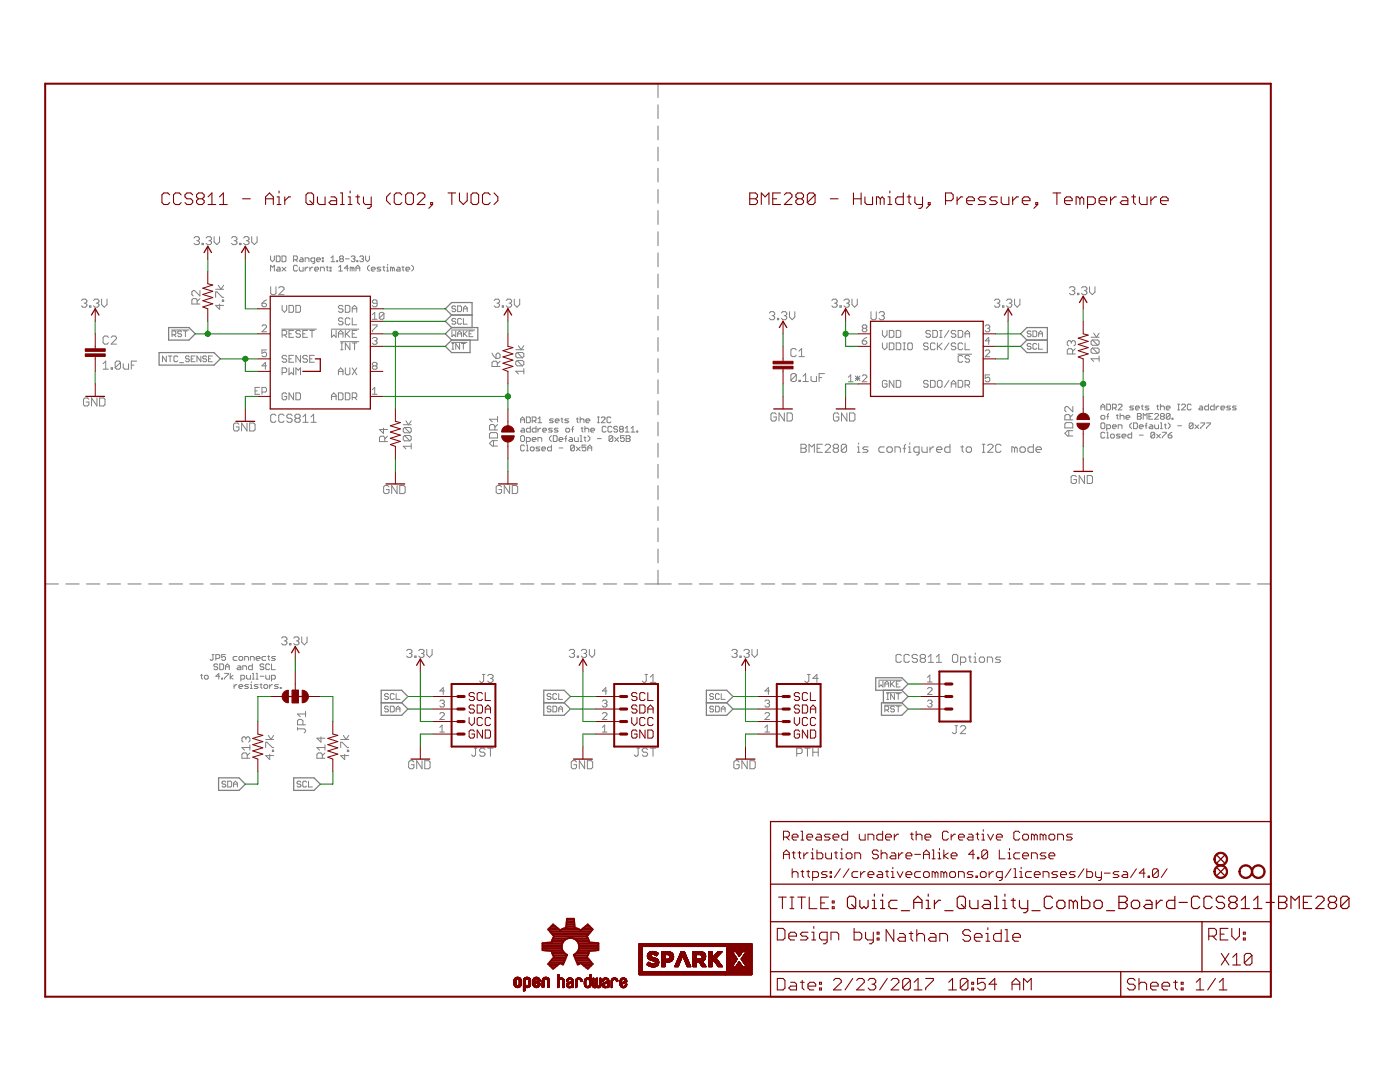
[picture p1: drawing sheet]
<svg xmlns="http://www.w3.org/2000/svg" width="279mm" height="216mm" viewBox="0 0 279 216" stroke-linecap="round" stroke-linejoin="round" font-family="sans-serif">
<g fill="none" stroke="#808080" stroke-width=".2">
<path d="M16.3 60l.2-.3h.6l.2 .3v.2l-.2 .3M18.7 60l.2-.3h.6l.2 .3v.2l-.2 .3M20.3 59.7v1.1l.5 .5 .6-.5v-1.1M38.7 47.5l.3-.3h.5l.3 .3v.3l-.3 .2M39.3 48h.2M39.5 48l.3 .3v.3l-.3 .2h-.5l-.3-.2M39.9 58v1.1l-1.1-1.1h-.2l-.3 .3v.5l.3 .3M39.9 59.6l-.6 .5M40.3 48.6h.3v.2h-.3zM41.1 47.5l.3-.3h.5l.3 .3v.3l-.3 .2M41.7 48h.2M41.9 48l.3 .3v.3l-.3 .2h-.5l-.3-.2"/>
<path d="M42.7 47.2v1.1l.6 .5 .5-.5v-1.1M43 59.3v-1h.3l1.1 1h.2M43 57.7h1.6M43.6 56.9l.5 .8 .5-.8M44.4 59.9h.2v.2h-.2zM46.2 47.5l.3-.3h.5l.3 .3v.3l-.3 .2M46.7 48h.3M47 48l.3 .3v.3l-.3 .2h-.5l-.3-.2M47.8 48.6h.3v.2h-.3zM48.6 47.5l.3-.3h.5l.3 .3v.3l-.3 .2M49.1 48h.3M49.4 48l.3 .3v.3l-.3 .2h-.5l-.3-.2"/>
<path d="M50.2 47.2v1.1l.6 .5 .5-.5v-1.1M53.2 59.8l-.9 .7M54 51.1v.7l.4 .4 .4-.4v-.7M54 54.1v-1.2l.4 .4 .4-.4v1.2M54 57.2v1.3l.3 .3h.5l.3-.3v-1.3M55.1 51.1h.6l.2 .2v.7l-.2 .2h-.6zM55.3 53.3h.4l.2 .2v.6h-.6l-.2-.2 .2-.2h.6M55.6 57.5l.3-.3h.5l.3 .3v.2l-1.1 1.1h1.1M56.3 51.1h.6l.2 .2v.7l-.2 .2h-.6zM56.3 53.3l.8 .8M57.1 53.3l-.8 .8M58.6 51.8h.6l.2-.2v-.3l-.2-.2h-.6v1.1"/>
<path d="M59 51.8l.4 .4M59.4 53.1l-.2-.2h-.4l-.2 .2v.8l.2 .2h.4l.2-.2M59.7 53.3v.6l.2 .2h.6v-.8M59.9 51.5h.4l.2 .1v.6h-.6l-.2-.2 .2-.2h.6M60.9 52.2v-.7h.6l.2 .1v.6M60.9 53.3v.8M61.5 53.3h-.2l-.4 .4M61.8 53.3v.8M62.4 53.3h-.2l-.4 .4M62.8 52.2h-.6l-.2-.2v-.4l.2-.1h.6v.9l-.4 .2M62.8 53.7h.8l-.2-.4h-.4l-.2 .2v.4l.2 .2h.4M63.2 51.8h.7l-.1-.3h-.4l-.2 .1v.4l.2 .2h.4"/>
<path d="M63.9 54.1v-.8h.6l.2 .2v.6M64.3 52h.2v.2h-.2zM64.3 51.5h.2v.1h-.2zM65.1 53.3h.4M65.3 53.1v.8l.2 .2M65.9 53.3h.2v.2h-.2zM65.9 53.9h.2v.2h-.2zM66.1 52.2h.7M66.1 51.5l.3-.4v1.1M67.2 52h.2v.2h-.2zM67.6 54.1h.7M67.6 53.3l.4-.4v1.2"/>
<path d="M68 51.6l-.2 .2 .2 .4h.3l.2-.2-.2-.4M68 51.6l-.2-.1 .2-.4h.3l.2 .2-.2 .3M68 51.6h.3M68.9 51.6h.8M69.5 53.5h-.8l.6-.6v1.2M70.1 51.3l.2-.2h.4l.1 .2-.1 .3M70.3 53.5l-.4-.2v.8M70.3 53.5v.6M70.3 53.5l.2-.2 .2 .2v.6M70.5 51.6h.2M70.7 51.6l.1 .2-.1 .4h-.4l-.2-.2M71 53.5h.8"/>
<path d="M71 54.1v-.8l.4-.4 .4 .4v.8M71.2 52h.2v.2h-.2zM71.8 51.3l.2-.2h.4l.2 .2-.2 .3M72.2 51.6h.2M72.4 51.6l.2 .2-.2 .4h-.4l-.2-.2M73 51.1v.7l.3 .4 .4-.4v-.7M73.7 52.9l-.4 .4v.4l.4 .4M74.1 53.7h.8l-.2-.4h-.4l-.2 .2v.4l.2 .2h.4M76 53.3h-.6l-.2 .2 .8 .4-.2 .2h-.6M76.4 53.3h.4M76.6 53.1v.8l.2 .2M77.2 53.3h.2v.8"/>
<path d="M77.2 54.1h.4M77.4 52.7v.2M78.3 53.5l-.4-.2v.8M78.3 53.5v.6M78.3 53.5l.2-.2 .2 .2v.6M79.3 53.3h.4l.1 .2v.6h-.5l-.2-.2 .2-.2h.5M80.2 53.3h.4M80.4 53.1v.8l.2 .2M81 53.7h.8l-.2-.4h-.4l-.2 .2v.4l.2 .2h.4M82.1 52.9l.4 .4v.4l-.4 .4M98.6 60l.3-.3h.5l.3 .3v.2l-.3 .3M101 60l.3-.3h.5l.3 .3v.2l-.3 .3"/>
<path d="M102.6 59.7v1.1l.6 .5 .5-.5v-1.1M166 60l.3-.3h.5l.3 .3v.2l-.3 .3M168.4 60l.3-.3h.5l.3 .3v.2l-.3 .3M170 59.7v1.1l.6 .5 .5-.5v-1.1M198.5 60l.2-.3h.6l.2 .3v.2l-.2 .3M200.9 60l.2-.3h.6l.2 .3v.2l-.2 .3M202.5 59.7v1.1l.5 .5 .5-.5v-1.1M213.4 57.5l.3-.3h.5l.3 .3v.2l-.3 .3M214 58h.2M214.2 58l.3 .3v.2l-.3 .3h-.5l-.3-.3M215 58.5h.3v.3h-.3zM215.8 57.5l.3-.3h.5l.3 .3v.2l-.3 .3"/>
<path d="M216.4 58h.2M216.6 58l.3 .3v.2l-.3 .3h-.5l-.3-.3M217.4 57.2v1.1l.6 .5 .5-.5v-1.1M16.8 60.5h.3M17.1 60.5l.2 .3v.2l-.2 .3h-.6l-.2-.3M17.7 79.7l-.2-.3h-.6l-.2 .3v1.1l.2 .2h.6l.2-.2v-.6h-.5M17.9 61h.2v.3h-.2zM19.2 60.5h.3M19.3 79.4v1.6l-1-1.6v1.6M19.5 60.5l.2 .3v.2l-.2 .3h-.6l-.2-.3M19.9 79.4h.8l.3 .3v1.1l-.3 .2h-.8zM20.6 72.6l.5-.5v1.6"/>
<path d="M20.6 73.7h1M21.6 67.3l-.2-.2h-.6l-.2 .2v1.1l.2 .3h.6l.2-.3M22.2 73.4h.3v.3h-.3zM22.2 67.3l.3-.2h.5l.2 .2v.3l-1 1.1h1M24 72.3v1.1l-.2 .3h-.5l-.3-.3M24 72.3l-.2-.2h-.5l-.3 .2v1.1M24 72.3l-1 1.1M24.6 72.6v.8l.3 .3h.8v-1.1M26.2 72.9h.5M27.3 72.1h-1.1v1.6M33.2 71v1.2l-.8-1.2v1.2M33.6 71h.7"/>
<path d="M34 71v1.2M34.3 65.8h3.4M34.3 66.8h.6l.2-.2v-.4l-.2-.2h-.6v1.2M34.7 66.8l.4 .4M35.5 71.2l-.2-.2h-.4l-.2 .2v.8l.2 .2h.4l.2-.2M35.9 72.4h.7M36.2 66.2l-.2-.2h-.3l-.2 .2 .2 .4h.3l.2 .2-.2 .4h-.3l-.2-.2M36.6 66h.8M37 66v1.2M37.8 71.2l-.2-.2h-.4l-.2 .2 .2 .4h.4l.2 .2-.2 .4h-.4l-.2-.2M38.2 71.6h.3M38.9 71h-.7v1.2h.7"/>
<path d="M39.3 60.7v-.8l-.2-.3h-.5l-.3 .3v.8h1.6M40.1 71v1.2l-.8-1.2v1.2M41.2 71.2l-.2-.2h-.3l-.2 .2 .2 .4h.3l.2 .2-.2 .4h-.3l-.2-.2M41.6 71.6h.4M42.4 71h-.8v1.2h.8M43.8 60.7v1l-.8-.8h1.6M50.9 78h.5M51.8 77.3h-.9v1.4h.9M52.3 60.5h.7l.2 .2v.3l-.2 .2h-.5l-.2-.2zM52.3 78.2h.7l.2-.2v-.5l-.2-.2h-.7v1.4M52.3 65.1l.2-.3h.5l.2 .3v.2l-.9 .9h.9M53.2 69.8h-.9v.7l.4-.2h.3l.2 .2v.5l-.2 .2h-.5l-.2-.2"/>
<path d="M53.2 73h-.9l.7-.7v1.4M56.2 65.7h6.9M56.3 60.9v.9l.5 .5 .4-.5v-.9M56.3 66.8h.7l.2-.2v-.5l-.2-.2h-.7v1.4M56.3 74.3h.7l.2-.2v-.5l-.2-.2h-.7v1.4M56.8 66.8l.4 .5M57.2 71.1l-.2-.2h-.5l-.2 .2v.3l.2 .2h.5l.2 .2v.3l-.2 .2h-.5l-.2-.2M57.2 78.6l-.2-.2h-.5l-.2 .2v.9l.2 .3h.5l.2-.3v-.4h-.4M57.7 60.9h.7l.2 .3v.9l-.2 .2h-.7zM57.7 73.4v1.4l.4-.5 .5 .5v-1.4M57.7 71.6h.4M57.7 66.6h.4"/>
<path d="M58.6 78.4v1.4l-.9-1.4v1.4M58.6 65.9h-.9v1.4h.9M58.6 70.9h-.9v1.4h.9M59.1 60.9h.7l.2 .3v.9l-.2 .2h-.7zM59.1 74.8v-1.4l.4 .5 .5-.5v1.4M59.1 78.4h.7l.2 .2v.9l-.2 .3h-.7zM60 66.1l-.2-.2h-.5l-.2 .2v.3l.2 .2h.5l.2 .2-.2 .5h-.5l-.2-.2M60 70.9v1.4l-.9-1.4v1.4M60.4 66.6h.5M61.4 71.1l-.3-.2h-.4l-.3 .2v.3l.3 .2h.4l.3 .2v.3l-.3 .2h-.4l-.3-.2M61.4 65.9h-1v1.4h1M61.8 71.6h.5"/>
<path d="M61.8 65.9h.9M62.3 65.9v1.4M62.7 70.9h-.9v1.4h.9M66.1 65.7h5.5M66.2 65.9v1.4l.4-.5 .5 .5v-1.4M66.2 79.8v-.9l.4-.5 .5 .5v.9M66.2 79.1h.9M67.5 74.1h1M67.5 66.6h1M67.5 67.3v-.9l.5-.5 .5 .5v.9M67.5 74.8v-.9l.5-.5 .5 .5v.9M67.5 78.4h.7l.3 .2v.9l-.3 .3h-.7z"/>
<path d="M67.9 68.2h3.7M68 69.8h.5M68 68.4h.5M68.2 68.4v1.4M68.5 63.7l-.3-.3h-.4l-.3 .5 .3 .2h.4l.3 .2v.3l-.3 .2h-.4l-.3-.2M68.5 61.2l-.3-.3h-.4l-.3 .3 .3 .4h.4l.3 .2v.3l-.3 .2h-.4l-.3-.2M68.9 60.9h.7l.2 .3v.9l-.2 .2h-.7zM68.9 73.4v1.1l.3 .3h.4l.2-.3v-1.1M68.9 65.9v1.4M68.9 78.4h.7l.2 .2v.9l-.2 .3h-.7zM69.2 66.6l.6 .7M69.8 63.7l-.2-.3h-.4l-.3 .3v.9l.3 .2h.4l.2-.2"/>
<path d="M69.8 68.4v1.4l-.9-1.4v1.4M69.8 65.9l-.9 .9M70.3 68.4h.9M70.3 66.6h.5M70.3 63.4v1.4h.9M70.3 62.3v-.9l.5-.5 .4 .5v.9M70.3 79.3h.7l.2-.2v-.5l-.2-.2h-.7v1.4M70.3 73.4l.9 1.4M70.3 61.6h.9M70.8 68.4v1.4M70.8 79.3l.4 .5M71.2 65.9h-.9v1.4h.9"/>
<path d="M71.2 73.4l-.9 1.4M74.3 67.5l.2-.2h.5l.2 .2v.3l-.2 .2M74.3 64.8h.9v.3l-.9 .9v.2M74.3 77.8l.5-.5v1.4M74.3 62.8l.5-.5v1.4M74.3 78.7h.9M74.3 63.7h.9M74.5 73l-.2 .2v.3l.2 .2h.5l.2-.2v-.3l-.2-.2M74.5 73h.5M74.5 73l-.2-.2v-.3l.2-.2h.5l.2 .2v.3l-.2 .2M74.8 68h.2M75 68l.2 .2v.3l-.2 .2h-.5l-.2-.2"/>
<path d="M75.2 60.5h-.7l-.2-.2v-.2l.2-.3h.5l.2 .3v.9l-.2 .2h-.5l-.2-.2M76.6 62.6v.9l-.2 .2h-.5l-.2-.2M76.6 62.6l-.2-.3h-.5l-.2 .3v.9M76.6 62.6l-.9 .9M90.1 65.8h4.6M90.1 68.3h3.1M90.2 66v1.2l.4-.4 .4 .4v-1.2M90.2 68.5h.4M90.2 69.7h.4M90.4 68.5v1.2M91 63.7l-.2-.2h-.4l-.2 .4 .2 .2h.4l.2 .4-.2 .2h-.4l-.2-.2M91 61.2l-.2-.2h-.4l-.2 .4 .2 .2h.4l.2 .4-.2 .2h-.4l-.2-.2"/>
<path d="M91.3 61h.6l.2 .2v.8l-.2 .2h-.6zM91.3 66.6h.8M91.3 67.2v-.8l.4-.4 .4 .4v.8M91.7 68.5v1.2l-.7-1.2v1.2M92.1 63.7l-.2-.2h-.4l-.2 .2v.8l.2 .2h.4l.2-.2M92.1 68.5h.8M92.5 62.2v-.8l.4-.4 .3 .4v.8M92.5 61.6h.7M92.5 63.5v1.2h.7M92.5 66v1.2M92.5 68.5v1.2M92.7 66.6l.5 .6"/>
<path d="M93.2 66l-.7 .8M93.6 66.6h.4M94.4 66h-.8v1.2h.8M98.2 70.5l.3 .5 .5 .5M99.2 60.5h.2M99.3 73.1v-.8l-.3-.2h-.5l-.3 .2v.8h1.6M99.3 70.5h.2l.3 .2v.6l-.3 .2h-.5v-.8zM99.4 60.5l.3 .3v.2l-.3 .3h-.5l-.3-.3M99.8 72.1l-.5 .5M100.2 61h.3v.3h-.3zM101.6 60.5h.2M101.8 60.5l.3 .3v.2l-.3 .3h-.5l-.3-.3"/>
<path d="M102.9 69.8h1.6M103.2 70.3h1.1l.2 .3v.5l-.2 .3M103.2 71.9h1.1l.2 .3v.5l-.2 .3M103.2 71.9l-.3 .3v.5l.3 .3h1.1M103.2 70.3l-.3 .3v.5l.3 .3h1.1M103.2 71.9l1.1 1.1M103.2 70.3l1.1 1.1M103.5 69l.5 .8 .5-.8M104.5 74.1h-1.6l.6 .5M104.5 73.6v1M153.5 62.5l.3-.3h.5l.3 .3v.2l-.3 .3M154.1 63h.2"/>
<path d="M154.3 63l.3 .3v.2l-.3 .3h-.5l-.3-.3M155.2 63.5h.2v.3h-.2zM156 62.5l.2-.3h.5l.3 .3v.2l-.3 .3M156.5 63h.2M156.7 63l.3 .3v.2l-.3 .3h-.5l-.2-.3M157.6 62.2v1.1l.5 .5 .5-.5v-1.1M158.9 69.8l-.3-.2h-.5l-.3 .2v1.1l.3 .3h.5l.3-.3M158.9 74.8l-.3-.3h-.5l-.3 .3v1.1M158.9 74.8v1.1l-.3 .2h-.5l-.3-.2M158.9 74.8l-1.1 1.1M159.4 75.9h.3v.2h-.3zM159.4 71.2h1.1"/>
<path d="M159.4 70.1l.6-.5v1.6M160.3 76.1h1M160.3 75.1l.5-.6v1.6M161.9 75.1v.8l.2 .2h.8v-1M163.5 75.4h.5M164.5 74.5h-1v1.6M166.5 60.5h.3M166.8 60.5l.3 .3v.2l-.3 .3h-.5l-.3-.3M167.6 61h.3v.3h-.3zM169 60.5h.2M169.2 60.5l.3 .3v.2l-.3 .3h-.5l-.3-.3M169.3 75.3l.5-.5v1.4"/>
<path d="M169.3 76.2h.9M170.7 75l.9 .9M170.7 75.5h.9M171.2 75v.9M171.6 75l-.9 .9M172.1 68h.7l.2 .2v.3l-.2 .2h-.5l-.2-.2zM172.1 75l.2-.2h.5l.2 .2v.3l-.9 .9h.9M172.3 65.5l-.2 .2v.3l.2 .2h.5l.2-.2v-.3l-.2-.2M172.3 65.5l-.2-.2 .2-.5h.5l.2 .3-.2 .4M172.3 65.5h.5M173 67.3l-.5 .2-.4 .5M173.8 62.2v1.3l.3 .3h.5l.3-.3v-1.3"/>
<path d="M175.4 62.5l.3-.3h.5l.3 .3v.2l-.3 .3M176 63h.2M176.1 65.9v.9l.5 .5 .4-.5v-.9M176.1 68.4v.9l.5 .5 .4-.5v-.9M176.2 63l.3 .3v.2l-.3 .3h-.5l-.3-.3M177 76.1l-.2-.2h-.5l-.2 .2v.9l.2 .3h.5l.2-.3v-.4h-.4M177.5 68.4h.7l.2 .2v1l-.2 .2h-.7zM177.5 65.9h.7l.2 .2v1l-.2 .2h-.7zM178.4 75.9v1.4l-.9-1.4v1.4M178.9 68.4h.7l.2 .2v1l-.2 .2h-.7zM178.9 75.9h.7l.2 .2v.9l-.2 .3h-.7zM178.9 65.9h.7l.2 .2v1l-.2 .2h-.7z"/>
<path d="M180.2 69.8h.5M180.2 68.4h.5M180.5 68.4v1.4M181.2 68.6l.2-.2h.4l.3 .2v1l-.3 .2h-.4l-.2-.2zM185.2 68.6l-.2-.2h-.4l-.3 .2v.3l.3 .2h.4l.2 .2v.3l-.2 .2h-.4l-.3-.2M185.2 76.1l-.2-.2h-.4l-.3 .2v.3l.3 .2h.4l.2 .2-.2 .5h-.4l-.3-.3M185.7 75.9h.7l.2 .2v.9l-.2 .3h-.7zM185.7 66.1l-.2-.2h-.5l-.2 .2v.3l.2 .2h.5l.2 .2v.3l-.2 .2h-.5l-.2-.2M186.2 65.9h.6l.3 .2v1l-.3 .2h-.6zM186.6 68.6l-.2-.2h-.5l-.2 .2v1l.2 .2h.5l.2-.2M187.1 76.1l.2-.2h.5l.2 .2v.9l-.2 .3h-.5l-.2-.3zM187.1 68.4v1.4"/>
<path d="M187.3 69.1l.7 .7M187.5 67.3h.5M187.5 65.9h.5M187.8 65.9v1.4M188 68.4l-.9 .9M189.4 68.4l-.9 1.4M189.4 65.9l-.9 1.4M189.4 75.9l-.9 1.4M189.8 76.6h1M189.8 77.3v-.9l.5-.5 .5 .5v.9M190.8 66.1l-.3-.2h-.4l-.3 .2 .3 .5h.4l.3 .2v.3l-.3 .2h-.4l-.3-.2M190.8 68.6l-.3-.2h-.4l-.3 .2 .3 .5h.4l.3 .2v.3l-.3 .2h-.4l-.3-.2"/>
<path d="M191.2 70.7h2.7M191.2 75.9h.7l.2 .2v.9l-.2 .3h-.7zM191.2 65.9h.7l.2 .2v1l-.2 .2h-.7zM192.1 68.6l-.2-.2h-.4l-.3 .2v1l.3 .2h.4l.2-.2M192.1 71.1l-.2-.2h-.4l-.3 .2v1l.3 .2h.4l.2-.2M192.6 68.4v1.4h.9M192.6 76.8h.7l.2-.2v-.5l-.2-.2h-.7v1.4M192.6 66.6h.9M192.6 67.3v-.9l.5-.5 .4 .5v.9M193.1 76.8l.4 .5M193.5 71.1l-.2-.2h-.5l-.2 .2v.3l.2 .2h.5l.2 .2v.3l-.2 .2h-.5l-.2-.2M196.6 65.1l.2-.3h.5l.2 .3-.2 .4"/>
<path d="M196.6 70l.2-.2h.5l.2 .2v.3l-.9 .9h.9M197.1 65.5h.2M197.3 65.5l.2 .2-.2 .5h-.5l-.2-.2M197.5 68h-.9l.7-.7v1.4M197.5 74.8h-.9v.7l.5-.2h.2l.2 .2v.4l-.2 .3h-.5l-.2-.3M199 60.5h.3M199.3 60.5l.2 .3v.2l-.2 .3h-.6l-.2-.3M200.1 61h.2v.3h-.2zM201.4 60.5h.3M201.7 60.5l.2 .3v.2l-.2 .3h-.6l-.2-.3M205.8 68.7l-.2-.2h-.4l-.2 .4 .2 .2h.4l.2 .4-.2 .2h-.4l-.2-.2M205.8 66.2l-.2-.2h-.4l-.2 .4 .2 .2h.4l.2 .4-.2 .2h-.4l-.2-.2"/>
<path d="M206.1 66h.6l.2 .2v.8l-.2 .2h-.6zM206.9 68.7l-.2-.2h-.4l-.2 .2v.8l.2 .2h.4l.2-.2M207.3 66.6h.7M207.3 68.5v1.2h.7M207.3 67.2v-.8l.4-.4 .3 .4v.8M213.8 68.2l-.3-.2h-.2l-.3 .2v.6l.3 .2M213.8 68.2l.3-.2h.2l.3 .2v.6l-.3 .2M213.8 68.2v.3M214.1 70.6v-.8l-.3-.2h-.5l-.3 .2v.8h1.6M214.6 69.6l-.5 .5M217.7 67.3h1.7M218 67.8h1.1l.3 .3v.5l-.3 .3"/>
<path d="M218 69.4h1.1l.3 .3v.6l-.3 .2M218 69.4l-.3 .3v.6l.3 .2h1.1M218 67.8l-.3 .3v.5l.3 .3h1.1M218 69.4l1.1 1.1M218 67.8l1.1 1.1M218.3 66.5l.5 .8 .6-.8M219.4 71.6h-1.7l.6 .5M219.4 71.1v1M47.7 84.7l-.3-.3h-.5l-.3 .3v1l.3 .3h.5l.3-.3v-.5h-.6M49.3 84.4v1.6l-1.1-1.6v1.6M49.8 84.4h.8l.3 .3v1l-.3 .3h-.8zM55.1 82.9l-.3-.2h-.5l-.3 .2v1.1l.3 .3h.5l.3-.3"/>
<path d="M56.7 82.9l-.3-.2h-.5l-.3 .2v1.1l.3 .3h.5l.3-.3M58.3 82.9l-.3-.2h-.5l-.3 .2v.3l.3 .3h.5l.3 .2v.3l-.3 .3h-.5l-.3-.3M59.1 83.5h.5M59.1 83.5l-.3-.3v-.3l.3-.2h.5l.3 .2v.3l-.3 .3M59.1 83.5l-.3 .2v.3l.3 .3h.5l.3-.3v-.3l-.3-.2M60.5 84.3h1M60.5 83.2l.5-.5v1.6M62.1 84.3h1M62.1 83.2l.5-.5v1.6M76.5 85.4v1.1l-.8-.8h1.6M76.8 88.1v-.8l-.3-.3h-.5l-.3 .3v.8h1.6M77.3 87l-.5 .6"/>
<path d="M77.6 97.2l-.2-.3h-.6l-.2 .3v1l.2 .3h.6l.2-.3v-.5h-.5M79.2 96.9v1.6l-1-1.6v1.6M79.8 96.9h.8l.3 .3v1l-.3 .3h-.8zM80.5 84.8h1.6M80.7 86.9h1.1l.3 .3v.5l-.3 .3M80.7 85.3h1.1l.3 .3v.5l-.3 .3M80.7 86.9l-.2 .3v.5l.2 .3h1.1M80.7 85.3l-.2 .3v.5l.2 .3h1.1M80.7 86.9l1.1 1.1M80.7 85.3l1.1 1.1M81 84l.5 .8 .6-.8M82.1 89h-1.6l.5 .6"/>
<path d="M82.1 88.5v1.1M97.7 86.6l.3-.3h1l.3 .3v.8h-1.6zM98.5 87.9v1.1M98.8 85.8v-.8l-.3-.3h-.5l-.3 .3v.8h1.6M99.3 83.7h-1.6l.5 .5M99.3 87.9h-1.1l-.5 .6 .5 .5h1.1M99.3 83.1v1.1M99.3 84.7l-.5 .6M100.1 97.2l-.3-.3h-.5l-.3 .3v1l.3 .3h.5l.3-.3v-.5h-.5M101.7 96.9v1.6l-1.1-1.6v1.6M102.2 96.9h.8l.3 .3v1l-.3 .3h-.8zM103.9 84.3v-.7l.4-.4 .4 .4v.7"/>
<path d="M103.9 83.8h.8M104.1 86.9h.4l.2 .2v.8l-.2 .2h-.4l-.2-.2v-.8zM104.1 85.4h.4l.2 .2v.6h-.6l-.2-.2 .2-.2h.6M104.7 89l-.2-.2h-.4l-.2 .2v.8l.2 .2h.4l.2-.2M105.1 83.2h.5l.2 .2v.8l-.2 .1h-.5zM105.1 88.1h.5l.2-.2v-.4l-.2-.2h-.5v1.2M105.1 88.8h.1v1.2M105.1 90h.4M105.8 85.1v1.1h-.6l-.1-.2v-.4l.1-.2h.6M106 89.2h.4l.2 .2v.4l-.2 .2h-.4l-.2-.2v-.4zM106.2 84h.6l.2-.2v-.4l-.2-.2h-.6v1.1M106.2 87.7h.8l-.2-.4h-.4l-.2 .2v.4l.2 .2h.4"/>
<path d="M106.6 84l.4 .3M107 85.1v1.1h-.6l-.2-.2v-.4l.2-.2h.6M107.4 84.3h.7M107.4 83.6l.3-.4v1.1M107.4 85.4v.8M107.4 88.1v-.8h.5l.2 .2v.6M107.7 89.2h-.5l-.2 .2 .7 .4-.2 .2h-.5M107.9 85.4h-.2l-.3 .4M108.1 89.6h.8l-.2-.4h-.4l-.2 .2v.4l.2 .2h.4M108.3 85.8h.8l-.2-.4h-.4l-.2 .2v.4l.2 .2h.4M110 86.9l-.3 .4v.4l.3 .4M110 88.8v1.2h-.5l-.2-.2v-.4l.2-.2h.5"/>
<path d="M110.2 85.4h-.5l-.2 .2 .7 .4-.2 .2h-.5M110.4 83.6h-.5l-.2 .2 .7 .4-.2 .1h-.5M110.4 86.9h.6l.2 .2v.8l-.2 .2h-.6zM110.8 84h.8l-.2-.4h-.4l-.2 .2v.4l.2 .1h.4M111.4 85.4h-.6l-.2 .2 .8 .4-.2 .2h-.6M111.6 87.7h.7l-.2-.4h-.3l-.2 .2v.4l.2 .2h.3M111.6 89.4h.7M112 83.6h.3M112.1 83.4v.8l.2 .1M112.7 87.5h.4M113.1 85.4h.4l.2 .2v.4l-.2 .2h-.4l-.2-.2v-.4zM113.1 86.9l-.2 .2v1"/>
<path d="M113.5 83.6h-.6l-.2 .2 .2 .2h.4l.2 .2-.2 .1h-.6M113.7 87.3h.4l.2 .2v.6h-.6l-.2-.2 .2-.2h.6M114.1 85.6h.3M114.4 85.1l-.1 .2v.9M114.6 87.3v.6l.2 .2h.6v-.8M114.6 89l-.2-.2h-.3l-.2 .2v.8M114.6 89v.8l-.2 .2h-.3l-.2-.2M114.6 89l-.7 .8M115 83.6h.4M115 89.2l.8 .8M115.2 83.4v.8l.2 .1M115.8 83.8l.2-.2h.4l.1 .2v.5"/>
<path d="M115.8 83.2v1.1M115.8 86.9h.2v1.2M115.8 88.1h.4M115.8 89.2l-.8 .8M116 85.4h.4M116.2 85.3v.7l.2 .2M116.5 87.3h.4M116.7 85.6l.2-.2h.4l.2 .2v.6M116.7 85.1v1.1M116.7 87.1v.8l.2 .2M116.9 84h.8l-.2-.4h-.4l-.2 .2v.4l.2 .1h.4M116.9 88.8h-.7v.6l.3-.2 .4 .2v.4l-.2 .2h-.3l-.2-.2"/>
<path d="M117.3 86.9l.4 .4v.4l-.4 .4M117.3 90v-.8l.4-.4 .4 .4v.8M117.3 89.4h.8M117.9 85.8h.8l-.2-.4h-.4l-.2 .2v.4l.2 .2h.4M119.2 84.3h.4M119.2 83.2h.4M119.2 87.5h.8M119.4 83.2v1.1M120 83.4l.2-.2h.4l.2 .2v.2l-.8 .7h.8M120.9 85.3l-.1-.2h-.4l-.2 .2v.7l.2 .2h.4l.1-.2M121.9 83.4l-.2-.2h-.4l-.2 .2v.8l.2 .1h.4l.2-.1M122.1 85.3l-.2-.2h-.4l-.2 .2v.7l.2 .2h.4l.2-.2"/>
<path d="M122.3 87.1l-.2-.2h-.4l-.2 .2v.8M122.3 87.1v.8l-.2 .2h-.4l-.2-.2M122.3 87.1l-.8 .8M122.7 87.3l.7 .8M123.3 85.3l-.2-.2h-.4l-.2 .3 .2 .2h.4l.2 .4-.2 .2h-.4l-.2-.2M123.4 87.3l-.7 .8M123.8 85.6l-.2 .2 .2 .4h.4l.2-.2-.2-.4M123.8 85.6h.4M123.8 85.6l-.2-.2 .2-.3h.4l.2 .2-.2 .3M124.6 86.9h-.8v.6l.4-.2 .4 .2v.4l-.2 .2h-.4l-.2-.2M124.8 86.2h.8M124.8 85.4l.4-.3v1.1"/>
<path d="M125 86.9h.6l.2 .2-.2 .4 .2 .4-.2 .2h-.6zM125 87.5h.6M125.9 86.2h.8M125.9 85.4l.4-.3v1.1M127.1 86h.2v.2h-.2zM154.9 82.7l-.3-.3h-.5l-.2 .3v1l.2 .3h.5l.3-.3v-.5h-.5M156.5 82.4v1.6l-1-1.6v1.6M157.1 82.4h.8l.2 .3v1l-.2 .3h-.8zM159.9 88.6h.7l.3 .3v.3l-.3 .3 .3 .2v.3l-.3 .3h-.7zM159.9 89.5h.7M161.5 90.3v-1.7l.5 .6 .5-.6v1.7M163.1 89.5h.5"/>
<path d="M164.1 88.6h-1v1.7h1M164.7 88.9l.2-.3h.6l.2 .3v.3l-1 1.1h1M166.5 89.5l-.2-.3v-.3l.2-.3h.6l.2 .3v.3l-.2 .3M166.5 89.5l-.2 .2v.3l.2 .3h.6l.2-.3v-.3l-.2-.2M166.5 89.5h.6M167.4 82.7l-.3-.3h-.5l-.3 .3v1l.3 .3h.5l.3-.3v-.5h-.5M169 88.9l-.3-.3h-.6l-.2 .3v1.1M169 88.9v1.1l-.3 .3h-.6l-.2-.3M169 88.9l-1.1 1.1M169 82.4v1.6l-1.1-1.6v1.6M169.5 82.4h.8l.3 .3v1l-.3 .3h-.8zM171.1 90.3h.5"/>
<path d="M171.1 89.2h.3v1.1M171.4 88.4v.2M173.2 89.2h-.8l-.2 .3 .2 .2h.6l.2 .3-.2 .3h-.8M176.5 89.2h-.8l-.3 .3v.5l.3 .3h.8M177 89.5l.3-.3h.5l.3 .3v.5l-.3 .3h-.5l-.3-.3zM178.6 90.3v-1.1h.8l.3 .3v.8M180.2 89.5h.5M180.7 88.6l-.2 .3v1.4M181.3 90.3h.5M181.3 89.2h.3v1.1M181.6 88.4v.2M183.4 90.3h-.8l-.2-.3v-.5l.2-.3h.8v1.3l-.2 .3h-.3"/>
<path d="M184 89.2v.8l.2 .3h.8v-1.1M185.6 89.2v1.1M186.4 89.2h-.3l-.5 .5M186.9 89.7h1.1v-.2l-.3-.3h-.5l-.3 .3v.5l.3 .3h.5M189.6 88.6v1.7h-.8l-.3-.3v-.5l.3-.3h.8M191.7 89.2h.6M192 88.9v1.1l.3 .3M193.1 89.2h.5l.3 .3v.5l-.3 .3h-.5l-.3-.3v-.5zM196 88.6h.6M196 90.3h.6M196.3 88.6v1.7M197.1 88.9l.3-.3h.5l.3 .3v.3l-1.1 1.1h1.1"/>
<path d="M199.8 88.9l-.3-.3h-.5l-.3 .3v1.1l.3 .3h.5l.3-.3M202.5 89.5l-.3-.3h-.3v1.1M202.5 89.5v.8M202.5 89.5l.2-.3 .3 .3v.8M203.5 89.5l.3-.3h.5l.3 .3v.5l-.3 .3h-.5l-.3-.3zM206.2 88.6v1.7h-.8l-.3-.3v-.5l.3-.3h.8M206.8 89.7h1v-.2l-.2-.3h-.6l-.2 .3v.5l.2 .3h.6M212.8 84.3h1l.3 .3v.8h-1.6v-.8zM213.3 85.9v1.1M213.6 83.8v-.8l-.3-.3h-.5l-.3 .3v.8h1.6M214.1 85.9h-1.1l-.5 .6 .5 .5h1.1M214.1 81.1v1.1l-1.1-1.1h-.2l-.3 .3v.5l.3 .3"/>
<path d="M214.1 82.7l-.5 .5M214.8 95.1l-.3-.2h-.5l-.2 .2v1.1l.2 .3h.5l.3-.3v-.5h-.5M216.4 94.9v1.6l-1-1.6v1.6M217 94.9h.8l.2 .2v1.1l-.2 .3h-.8zM219.7 81.8v-.8l.4-.4 .4 .4v.8M219.7 81.2h.8M219.9 84.4h.4l.2 .2v.7l-.2 .2h-.4l-.2-.2v-.7zM219.9 82.9h.4l.2 .2v.4l-.2 .2h-.4l-.2-.2v-.4zM220.5 86.4l-.2-.1h-.4l-.2 .1v.8l.2 .2h.4l.2-.2M220.9 80.6h.5l.2 .2v.8l-.2 .2h-.5zM220.9 85.5h.5l.2-.2v-.3l-.2-.2h-.5v1.1M220.9 86.3h.2v1.1"/>
<path d="M220.9 83.1h.4M220.9 87.4h.4M221.3 82.5l-.2 .2v1M221.8 86.6h.4l.2 .2v.4l-.2 .2h-.4l-.2-.2v-.4zM222 81.4h.6l.2-.2v-.4l-.2-.2h-.6v1.2M222 85.2h.8l-.2-.4h-.4l-.2 .2v.3l.2 .2h.4M222.4 81.4l.4 .4M222.8 82.9h.4M223 82.7v.8l.2 .2M223.2 80.8l.2-.2h.3l.2 .2v.2l-.7 .8h.7M223.2 85.5v-.7h.5l.2 .2v.5M223.5 83.1l.2-.2h.4l.2 .2v.6"/>
<path d="M223.5 82.5v1.2M223.5 86.6h-.5l-.2 .2 .2 .2h.4l.1 .2-.1 .2h-.6M223.9 87h.8l-.2-.4h-.4l-.2 .2v.4l.2 .2h.4M224.7 83.3h.8l-.2-.4h-.4l-.2 .2v.4l.2 .2h.4M225.8 84.4l-.3 .4v.4l.3 .3M225.8 86.3v1.1h-.5l-.2-.2v-.4l.2-.2h.5M226.2 84.4h.6l.2 .2v.7l-.2 .2h-.6zM226.2 81h-.5l-.2 .2 .2 .2h.3l.2 .2-.2 .2h-.5M226.6 81.4h.8l-.2-.4h-.4l-.2 .2v.4l.2 .2h.4M227 82.5h.6l.2 .2-.2 .4 .2 .4-.2 .2h-.6zM227 83.1h.6M227.4 85.2h.8l-.3-.4h-.3l-.2 .2v.3l.2 .2h.3"/>
<path d="M227.4 86.8h.8M227.8 81h.4M227.9 80.8v.8l.3 .2M228.2 83.7v-1.2l.3 .4 .4-.4v1.2M228.5 85h.4M228.9 84.4l-.2 .2v.9M229.3 81h-.6l-.2 .2 .2 .2h.4l.2 .2-.2 .2h-.6M229.3 83.1h.4M229.5 84.8h.4l.2 .2v.5h-.6l-.2-.2 .2-.1h.6M230.1 82.5h-.8v1.2h.8M230.4 82.7l.2-.2h.4l.2 .2v.2l-.8 .8h.8M230.4 84.8v.5l.2 .2h.6v-.7"/>
<path d="M230.4 86.4v.8l-.1 .2h-.4l-.2-.2M230.4 86.4l-.1-.1h-.4l-.2 .1v.8M230.4 86.4l-.7 .8M230.8 81h.4M230.8 86.6l.8 .8M231 80.8v.8l.2 .2M231.6 84.4h.2v1.1M231.6 81.2l.2-.2h.4l.2 .2v.6M231.6 80.6v1.2M231.6 85.5h.4M231.6 86.6l-.8 .8M231.8 83.1l-.2-.2 .2-.4h.4l.2 .2-.2 .4"/>
<path d="M231.8 83.1l-.2 .2 .2 .4h.4l.2-.2-.2-.4M231.8 83.1h.4M232 86.3h.7v.1l-.7 .8v.2M232.4 84.8h.3M232.6 84.6v.7l.1 .2M232.7 81.4h.8l-.2-.4h-.4l-.2 .2v.4l.2 .2h.4M233.1 84.4l.4 .4v.4l-.4 .3M233.1 86.8h.6l.2 .4-.2 .2h-.4l-.2-.2zM233.5 82.7l-.2-.2h-.4l-.2 .2v.8M233.5 82.7v.8l-.2 .2h-.4l-.2-.2M233.5 82.7l-.8 .8M233.9 83.5h.2v.2h-.2z"/>
<path d="M233.9 86.3l-.8 .5M235 81.8h.4M235 80.6h.4M235 85h.8M235.2 80.6v1.2M235.8 80.8l.2-.2h.4l.2 .2v.2l-.8 .8h.8M237.7 80.8l-.2-.2h-.3l-.2 .2v.8l.2 .2h.3l.2-.2M238.1 84.6l-.2-.2h-.4l-.2 .2v.7M238.1 84.6v.7l-.2 .2h-.4l-.2-.2M238.1 84.6l-.8 .7M238.5 84.8l.7 .7M239.2 84.8l-.7 .7"/>
<path d="M239.4 81h.4l.2 .2v.6h-.6l-.2-.2 .2-.2h.6M239.6 84.4h.8v.2l-.8 .7v.2M240.8 84.4h.8v.2l-.8 .7v.2M241.2 80.6v1.2h-.6l-.2-.2v-.4l.2-.2h.6M242.3 80.6v1.2h-.6l-.1-.2v-.4l.1-.2h.6M242.7 81v.8M243.3 81h-.2l-.4 .4M243.6 81.4h.8l-.2-.4h-.4l-.2 .2v.4l.2 .2h.4M245.6 81h-.6l-.2 .2 .2 .2h.4l.2 .2-.2 .2h-.6M246.7 81h-.6l-.1 .2 .1 .2h.4l.2 .2-.2 .2h-.5M40 134.7h.4M40.2 134.6v.7l.2 .2"/>
<path d="M41 134.7h.4l.2 .2v.4l-.2 .2h-.4l-.2-.2v-.4zM42.3 130.6h.4M42.5 130.6v1l-.2 .2-.4-.2M43.1 131.4h.6l.2-.2v-.4l-.2-.2h-.6v1.2M43.5 132.7l-.2-.2h-.4l-.2 .4 .2 .2h.4l.2 .3-.2 .2h-.4l-.2-.2M43.9 132.5h.5l.2 .2v.7l-.2 .2h-.5zM43.9 134.9h-.8l.6-.5v1.1M44.2 135.3h.2v.2h-.2zM44.8 134.4h.8v.2l-.8 .7v.2M45 130.6h-.8v.6l.4-.2 .4 .2v.4l-.2 .2h-.4l-.2-.2M45 133.6v-.7l.4-.4 .4 .4v.7M45 133.1h.8"/>
<path d="M46 134.4v1.1M46.5 134.7l-.5 .4 .5 .4M46.7 136.6v.8M47.3 131h-.6l-.2 .2v.4l.2 .2h.6M47.3 136.6h-.2l-.4 .4M47.5 132.9h.4l.2 .2v.5h-.6l-.2-.2 .2-.2h.6M47.7 131.2l.2-.2h.4l.2 .2v.4l-.2 .2h-.4l-.2-.2zM47.7 137h.8l-.2-.4h-.4l-.2 .2v.4l.2 .2h.4M48.1 135.5h.5l.2-.2v-.4l-.2-.2h-.5v1.2M48.5 133.6v-.7h.5l.2 .2v.5M48.8 131.8v-.8h.6l.2 .2v.6M49.2 134.7v.6l.2 .2h.6v-.8"/>
<path d="M49.6 136.6h-.6l-.2 .2 .8 .4-.2 .2h-.6M50 131.8v-.8h.5l.2 .2v.6M50 136.6h.2v.8M50 137.4h.4M50.2 136v.2M50.4 132.5v1.1h-.6l-.2-.2v-.3l.2-.2h.6M50.4 135.5h.3M50.4 134.4h.1v1.1M51.1 131.4h.8l-.2-.4h-.4l-.2 .2v.4l.2 .2h.4M51.1 135.5h.4M51.1 134.4h.2v1.1M51.5 136.6h-.6l-.2 .2 .2 .2h.4l.2 .2-.2 .2h-.6"/>
<path d="M51.9 134.9h.8M51.9 136.6h.4M52.1 136.4v.8l.2 .2M52.7 132.7l-.2-.2h-.4l-.2 .4 .2 .2h.4l.2 .3-.2 .2h-.4l-.2-.2M52.9 136.6h.3l.2 .2v.4l-.2 .2h-.3l-.2-.2v-.4zM53 131h-.5l-.2 .2v.4l.2 .2h.5M53 134.7v.6l.2 .2h.6v-.8M53.4 131h.4M53.6 130.8v.8l.2 .2M53.8 132.7l-.2-.2h-.4l-.2 .2v.7l.2 .2h.4l.2-.2M53.8 136.6v.8M54.2 132.5v1.1h.7"/>
<path d="M54.2 135.5h.6l.1-.2v-.4l-.1-.2h-.6v1.2M54.4 136.6h-.2l-.4 .4M54.9 131h-.5l-.2 .2 .7 .4-.1 .2h-.6M55.5 136.6h-.6l-.1 .2 .1 .2h.4l.2 .2-.2 .2h-.5M55.9 137.2h.2v.2h-.2zM56.2 127.3l.3-.2h.5l.3 .2v.3l-.3 .3M56.7 127.9h.3M57 127.9l.3 .2v.3l-.3 .3h-.5l-.3-.3M57.8 128.4h.3v.3h-.3zM58.6 127.3l.3-.2h.5l.3 .2v.3l-.3 .3M59.1 127.9h.3M59.4 127.9l.3 .2v.3l-.3 .3h-.5l-.3-.3"/>
<path d="M60.2 127.1v1l.5 .6 .6-.6v-1M77.5 138.6l-.2-.2h-.4l-.1 .2 .1 .4h.4l.2 .2-.2 .4h-.4l-.1-.2M78.7 138.6l-.2-.2h-.4l-.2 .2v.8l.2 .2h.4l.2-.2M79.1 138.4v1.2h.7M81.2 129.8l.2-.2h.6l.2 .2v.3l-.2 .3M81.7 130.4h.3M82 130.4l.2 .2v.3l-.2 .3h-.6l-.2-.3M82.8 130.9h.2v.3h-.2zM83.6 129.8l.2-.2h.6l.2 .2v.3l-.2 .3M84.1 130.4h.3M84.4 130.4l.2 .2v.3l-.2 .3h-.6l-.2-.3M85.2 129.6v1l.5 .6 .5-.6v-1"/>
<path d="M87.8 139.9l.2-.2h.5l.2 .2-.2 .5M88.7 137.9h-.9l.7-.7v1.4M96.3 134.6h.5M96.5 134.6v1.3l-.2 .3h-.3l-.3-.3M97.3 134.8l.3-.2h.5l.3 .2v.3l-.3 .3M97.9 135.4h.2M98.1 135.4l.3 .2v.3l-.3 .3h-.5l-.3-.3M110 138.6l-.2-.2h-.4l-.2 .2 .2 .4h.4l.2 .2-.2 .4h-.4l-.2-.2M111.1 138.6l-.2-.2h-.4l-.2 .2v.8l.2 .2h.4l.2-.2M111.5 138.4v1.2h.8M113.6 129.8l.3-.2h.5l.3 .2v.3l-.3 .3M114.1 130.4h.3"/>
<path d="M114.4 130.4l.3 .2v.3l-.3 .3h-.5l-.3-.3M115.2 130.9h.3v.3h-.3zM116 129.8l.3-.2h.5l.3 .2v.3l-.3 .3M116.5 130.4h.3M116.8 130.4l.3 .2v.3l-.3 .3h-.5l-.3-.3M117.6 129.6v1l.6 .6 .5-.6v-1M120.2 139.9l.2-.2h.5l.2 .2-.2 .5M121.1 137.9h-.9l.7-.7v1.4M128.7 134.6h.5M129 134.6v1.3l-.3 .3h-.3l-.2-.3M129.8 135.1l.5-.5v1.6M129.8 136.2h1.1"/>
<path d="M142.4 138.6l-.2-.2h-.4l-.2 .4 .2 .2h.4l.2 .4-.2 .2h-.4l-.2-.2M143.6 138.6l-.2-.2h-.4l-.2 .2v.8l.2 .2h.4l.2-.2M143.9 138.4v1.2h.8M146 129.8l.3-.2h.6l.2 .2v.3l-.2 .3M146.6 130.4h.3M146.9 130.4l.2 .2v.3l-.2 .3h-.6l-.3-.3M147.7 130.9h.2v.3h-.2zM148.5 129.8l.2-.2h.6l.2 .2v.3l-.2 .3M149 130.4h.3M149.3 130.4l.2 .2v.3l-.2 .3h-.6l-.2-.3M150.1 129.6v1l.5 .6 .5-.6v-1M152.7 139.9l.2-.2h.5l.2 .2-.2 .5"/>
<path d="M153.6 137.9h-.9l.7-.7v1.4M161.1 134.6h.6M161.4 134.6v1.3l-.3 .3h-.2l-.3-.3M163.3 135.4h-1.1l.8-.8v1.6M175.4 135.7h4.6M175.4 135.9v1.2l.4-.4 .4 .4v-1.2M176.6 137.1v-.8l.4-.4 .4 .4v.8M176.6 136.5h.8M176.9 138.2h3.1M177 138.4h.4M177 139.6h.4M177.2 138.4v1.2"/>
<path d="M177.7 135.9v1.2M177.9 136.5l.6 .6M178.5 138.4v1.2l-.8-1.2v1.2M178.5 135.9l-.8 .8M178.9 138.4h.7M178.9 136.5h.4M179.3 138.4v1.2M179.6 135.9h-.7v1.2h.7M179.9 130.8l-.3-.2h-.5l-.3 .2v1.1l.3 .3h.5l.3-.3M181.5 130.8l-.3-.2h-.5l-.3 .2v1.1l.3 .3h.5l.3-.3M183.1 130.8l-.3-.2h-.5l-.3 .2v.3l.3 .3h.5l.3 .2v.3l-.3 .3h-.5l-.3-.3M183.9 131.4h.5"/>
<path d="M183.9 131.4l-.3 .2v.3l.3 .3h.5l.3-.3v-.3l-.3-.2M183.9 131.4l-.3-.3v-.3l.3-.2h.5l.3 .2v.3l-.3 .3M185.1 137.4l.2-.2h.5l.2 .2v.3l-.9 .9h.9M185.1 135.2l.5-.5v1.4M185.1 136.1h.9M185.1 139.9l.2-.2h.5l.2 .2-.2 .5M185.3 132.2h1M185.3 131.1l.5-.5v1.6M186.9 132.2h1M186.9 131.1l.5-.5v1.6M190.1 130.8l.2-.2h.6l.2 .2v1.1l-.2 .3h-.6l-.2-.3zM191.7 132.2h.8l.2-.3v-.5l-.2-.3h-.8v1.6"/>
<path d="M193.3 131.1h.5M193.5 130.8v1.1l.3 .3M194.4 132.2h.5M194.4 131.1h.2v1.1M194.6 130.3v.3M195.4 131.4l.3-.3h.5l.3 .3v.5l-.3 .3h-.5l-.3-.3zM197 132.2v-1.1h.8l.3 .3v.8M199.7 131.1h-.8l-.3 .3 .3 .2h.6l.2 .3-.2 .3h-.9M45.1 156.1l-.2-.2h-.4l-.2 .4 .2 .2h.4l.2 .3-.2 .2h-.4l-.2-.2M45.4 155.9h.6l.2 .2v.7l-.2 .2h-.6zM46.6 157v-.7l.4-.4 .4 .4v.7M46.6 156.5h.8"/>
<path d="M49.1 147.3l-.3-.3h-.3l-.2 .3v.5l.2 .3M49.1 147.3l.2-.3h.3l.3 .3v.5l-.3 .3M49.1 147.3v.3M49.3 151.3v-.8l-.2-.3h-.6l-.2 .3v.8h1.6M49.9 149.2h-1.6l.5 .5M49.9 150.2l-.6 .6M49.9 148.6v1.1M53 149.2v-1.1h.3l1.1 1.1h.2M53 147.6h1.6M53.6 146.7l.5 .9 .5-.9M53.8 150.5v1.1l-.8-.8h1.6M54.4 149.7h.2v.3h-.2z"/>
<path d="M59.4 145.2v.5M59.4 145.4h1.3l.3 .3v.3l-.3 .2M60 156.1l-.1-.2h-.4l-.2 .4 .2 .2h.4l.1 .3-.1 .2h-.4l-.2-.2M60.5 144.6v-.8l-.3-.2h-.6l-.2 .2v.8h1.6M61 141.9v1.1M61 142.5h-1.6l.5 .5M61.2 156.1l-.2-.2h-.4l-.2 .2v.7l.2 .2h.4l.2-.2M61.6 155.9v1.1h.7M64.1 147v1.1l-.9-.8h1.7M64.3 151.3v-.8l-.2-.3h-.6l-.3 .3v.8h1.7M64.9 149.2h-1.7l.6 .5M64.9 150.2l-.6 .6"/>
<path d="M64.9 148.6v1.1M68 149.2v-1.1h.3l1 1.1h.3M68 147.6h1.6M68.5 146.7l.6 .9 .5-.9M68.8 150.5v1.1l-.8-.8h1.6M69.3 149.7h.3v.3h-.3zM77.5 141.1l-.2-.2h-.4l-.1 .4 .1 .2h.4l.2 .4-.2 .1h-.4l-.1-.1M77.9 140.9h.6l.2 .2v.8l-.2 .1h-.6zM79.1 142v-.7l.3-.4 .4 .4v.7M79.1 141.5h.7M82.6 152.1l-.2-.3h-.6l-.2 .3v1l.2 .3h.6l.2-.3v-.5h-.5M84.2 151.8v1.6l-1-1.6v1.6"/>
<path d="M84.8 151.8h.8l.2 .3v1l-.2 .3h-.8zM87.8 145.1l.4-.4v1.4M87.8 146.1h.9M87.8 142.4l.2-.2h.5l.2 .2v.2l-.9 1h.9M88.2 140.4h.3M88.5 140.4l.2 .2v.2l-.2 .3h-.5l-.2-.3M94.7 149.3h.5M94.9 149.3v1.3l-.2 .3h-.3l-.3-.3M96.8 149.6l-.3-.3h-.5l-.3 .3v.2l.3 .3h.5l.3 .3v.2l-.3 .3h-.5l-.3-.3M97.3 149.3h1.1M97.9 149.3v1.6M110 141.1l-.2-.2h-.4l-.2 .2 .2 .4h.4l.2 .2-.2 .3h-.4l-.2-.1"/>
<path d="M110.3 140.9h.6l.2 .2v.8l-.2 .1h-.6zM111.5 142v-.7l.4-.4 .4 .4v.7M111.5 141.5h.8M115.1 152.1l-.3-.3h-.5l-.3 .3v1l.3 .3h.5l.3-.3v-.5h-.6M116.7 151.8v1.6l-1.1-1.6v1.6M117.2 151.8h.8l.3 .3v1l-.3 .3h-.8zM120.2 142.4l.2-.2h.5l.2 .2v.2l-.9 1h.9M120.2 146.1h.9M120.2 145.1l.5-.4v1.4M120.7 140.4h.2M120.9 140.4l.2 .2v.2l-.2 .3h-.5l-.2-.3M127.1 149.3h.5"/>
<path d="M127.4 149.3v1.3l-.3 .3h-.3l-.2-.3M129.2 149.6l-.2-.3h-.6l-.2 .3v.2l.2 .3h.6l.2 .3v.2l-.2 .3h-.6l-.2-.3M129.8 149.3h1.1M130.3 149.3v1.6M142.4 141.1l-.2-.2h-.4l-.2 .4 .2 .2h.4l.2 .4-.2 .1h-.4l-.2-.1M142.8 140.9h.6l.2 .2v.8l-.2 .1h-.6zM143.9 142v-.7l.4-.4 .4 .4v.7M143.9 141.5h.8M147.5 152.1l-.2-.3h-.6l-.2 .3v1l.2 .3h.6l.2-.3v-.5h-.5M149.1 151.8v1.6l-1-1.6v1.6M149.7 151.8h.8l.2 .3v1l-.2 .3h-.8zM152.7 142.4l.2-.2h.5l.2 .2v.2l-.9 1h.9"/>
<path d="M152.7 146.1h.9M152.7 145.1l.4-.4v1.4M153.1 140.4h.3M153.4 140.4l.2 .2v.2l-.2 .3h-.5l-.2-.3M159 150.4h.8l.3-.3v-.5l-.3-.3h-.8v1.6M160.6 149.3h1.1M161.1 149.3v1.6M162.2 150.1h1.1M162.2 149.3v1.6M163.3 149.3v1.6M176.5 140.7h3.5M176.6 141.7h.6l.2-.2v-.4l-.2-.2h-.6v1.1"/>
<path d="M177 141.7l.4 .3M178.5 141.1l-.2-.2h-.4l-.2 .2 .2 .4h.4l.2 .2-.2 .3h-.4l-.2-.1M178.9 140.9h.7M179.3 140.9v1.1M185.6 140.4h.2M185.8 140.4l.2 .2-.2 .5h-.5l-.2-.3M190.6 144.8h.5M190.8 144.8v1.3l-.2 .3h-.3l-.3-.3M191.6 145.1l.3-.3h.5l.3 .3v.2l-1.1 1.1h1.1"/>
</g>
<g fill="none" stroke="#808080" stroke-width=".21">
<path d="M131.3 16.7v2.8M131.3 20.9v2.8M131.3 25.1v2.8M131.3 29.4v2.7M131.3 33.6v2.7M131.3 37.8v2.8M131.3 42v2.8M131.3 46.2v2.8M131.3 50.5v2.7M131.3 54.7v2.7M131.3 58.9v2.8M131.3 63.1v2.8"/>
<path d="M131.3 67.4v2.7M131.3 71.6v2.7M131.3 75.8v2.7M131.3 80v2.8M131.3 84.2v2.8M131.3 88.5v2.7M131.3 92.7v2.7M131.3 96.9v2.8M9 116.5h2.7M13.1 116.5h2.7M17.3 116.5h2.6M21.4 116.5h2.6"/>
<path d="M25.5 116.5h2.7M29.7 116.5h2.6M33.8 116.5h2.6M37.9 116.5h2.7M42 116.5h2.7M46.1 116.5h2.7M50.3 116.5h2.6M54.4 116.5h2.6M58.5 116.5h2.7M62.7 116.5h2.6M66.8 116.5h2.6M70.9 116.5h2.7"/>
<path d="M75 116.5h2.7M79.2 116.5h2.6M83.3 116.5h2.6M87.4 116.5h2.7M91.5 116.5h2.7M95.7 116.5h2.6M99.8 116.5h2.6M103.9 116.5h2.7M108 116.5h2.7M112.2 116.5h2.6M116.3 116.5h2.6M120.4 116.5h2.7"/>
<path d="M124.5 116.5h2.7M128.7 116.5h5.3M131.3 101.1v2.8M131.3 105.3v2.8M131.3 109.6v2.7M131.3 113.8v2.7M135.4 116.5h2.7M139.6 116.5h2.6M143.7 116.5h2.6M147.8 116.5h2.7M151.9 116.5h2.7M156.1 116.5h2.6"/>
<path d="M160.2 116.5h2.7M164.3 116.5h2.7M168.4 116.5h2.7M172.6 116.5h2.6M176.7 116.5h2.6M180.8 116.5h2.7M185 116.5h2.6M189.1 116.5h2.6M193.2 116.5h2.7M197.3 116.5h2.7M201.4 116.5h2.7M205.6 116.5h2.6"/>
<path d="M209.7 116.5h2.7M213.8 116.5h2.7M218 116.5h2.6M222.1 116.5h2.6M226.2 116.5h2.7M230.3 116.5h2.7M234.5 116.5h2.6M238.6 116.5h2.6M242.7 116.5h2.7M246.8 116.5h2.7M251 116.5h2.6"/>
</g>
<g fill="none" stroke="#808080" stroke-width=".25">
<path d="M31.7 70.4h11l1.3 1.2-1.3 1.3h-11zM33.7 65.4h4l1.3 1.2-1.3 1.3h-4zM90.1 62.9l-1.2 1.2 1.2 1.3M90.1 62.9h4.1M90.1 65.4h5.3v2.5h-5.3M90.1 62.9l-1.2-1.3 1.2-1.2h4.1v5M90.1 67.9l-1.2 1.2 1.2 1.3h3.7v-2.5M90.1 65.4l-1.2 1.2 1.2 1.3M203.7 66.6l1.2-1.2h4.1v5h-4.1l-1.2-1.3 1.2-1.2zM204.9 67.9h4.1M76.1 137.7h4.1l1.2 1.3-1.2 1.2 1.2 1.3-1.2 1.2h-4.1zM108.5 137.7h4.1l1.2 1.3-1.2 1.2 1.2 1.3-1.2 1.2h-4.1z"/>
<path d="M141 137.7h4l1.3 1.3-1.3 1.2 1.3 1.3-1.3 1.2h-4zM174.8 135.2h5.2l1.2 1.3-1.2 1.2h-5.2zM176.3 137.7v2.5M180 137.7l1.2 1.3-1.2 1.2M43.6 155.2h4.1l1.3 1.3-1.3 1.2h-4.1zM58.6 155.2h4.1l1.2 1.3-1.2 1.2h-4.1zM76.1 140.2h4.1M108.5 140.2h4.1M141 140.2h4M175.9 140.2h4.1l1.2 1.3-1.2 1.2h-4.1z"/>
</g>
<g fill="none" stroke="#800000" stroke-width=".21">
<path d="M33.9 38.9l-.4-.4h-.8l-.4 .4v1.5l.4 .4h.8l.4-.4M36.2 38.9l-.4-.4h-.8l-.4 .4v1.5l.4 .4h.8l.4-.4M38.5 38.9l-.4-.4h-.8l-.4 .4v.4l.4 .4h.8l.4 .3v.4l-.4 .4h-.8l-.4-.4M39.6 39.7l-.4-.4v-.4l.4-.4h.8l.3 .4v.4l-.3 .4M39.6 39.7l-.4 .3v.4l.4 .4h.8l.3-.4v-.4l-.3-.3M39.6 39.7h.8M41.5 39.3l.8-.8v2.3M43.8 39.3l.8-.8v2.3M48.4 39.7h1.6M53 39.7h1.5M55.3 39.3h.4v1.5M55.7 38.1v.4"/>
<path d="M56.8 39.3v1.5M58 39.3h-.4l-.8 .7M61.1 38.9l.3-.4h.8l.4 .4v1.5l-.4 .4h-.8l-.3-.4zM63.4 39.3v1.1l.3 .4h1.2v-1.5M66 39.3h.8l.4 .4v1.1h-1.2l-.3-.4 .3-.4h1.2M67.9 38.5h.4v2.3M69.5 39.3h.4v1.5M69.9 38.1v.4M71 39.3h.8M71.4 38.9v1.5l.4 .4M72.5 39.3v1.1l.4 .4h1.2M74.1 39.3v1.9l-.4 .4h-.4"/>
<path d="M77.9 38.5l-.7 .8v.7l.7 .8M80.2 38.9l-.4-.4h-.7l-.4 .4v1.5l.4 .4h.7l.4-.4M81 38.9l.4-.4h.7l.4 .4v1.5l-.4 .4h-.7l-.4-.4zM83.3 38.9l.4-.4h.7l.4 .4v.4l-1.5 1.5h1.5M89.4 38.5h1.5M90.2 38.5v2.3M91.7 38.5v1.5l.8 .8 .7-.8v-1.5M94.4 38.5h.7l.4 .4v1.5l-.4 .4h-.7l-.4-.4v-1.5zM97.8 38.9l-.3-.4h-.8l-.4 .4v1.5l.4 .4h.8l.3-.4M98.6 38.5l.8 .8v.7l-.8 .8M149.6 38.5h1.2l.4 .4v.4l-.4 .4 .4 .3v.4l-.4 .4h-1.2zM149.6 39.7h1.2"/>
<path d="M154.2 39.7h.8M155.8 38.5h-1.6v2.3h1.6M156.5 38.9l.4-.4h.8l.4 .4v.4l-1.6 1.5h1.6M159.2 39.7l-.4-.4v-.4l.4-.4h.8l.4 .4v.4l-.4 .4M159.2 39.7l-.4 .3v.4l.4 .4h.8l.4-.4v-.4l-.4-.3M159.2 39.7h.8M162.7 38.9l-.4-.4h-.8l-.4 .4v1.5M162.7 38.9v1.5l-.4 .4h-.8l-.4-.4M162.7 38.9l-1.6 1.5M165.7 39.7h1.6M170.3 39.7h1.6M170.3 38.5v2.3"/>
<path d="M171.9 38.5v2.3M172.6 39.3v1.1l.4 .4h1.1v-1.5M175.7 39.7l-.4-.4h-.4v1.5M175.7 39.7v1.1M175.7 39.7l.4-.4 .3 .4v1.1M177.2 39.3h.4v1.5M177.6 38.1v.4M180.3 38.5v2.3h-1.2l-.3-.4v-.7l.3-.4h1.2M181 39.3h.8M181.4 38.9v1.5l.4 .4M182.6 39.3v1.1l.4 .4h1.1M184.1 39.3v1.9l-.4 .4h-.4"/>
<path d="M191 39.3v1.5M192.2 39.3h-.4l-.8 .7M196.7 39.3h-1.1l-.4 .4 .4 .3h.8l.3 .4-.3 .4h-1.2M199.1 39.3h-1.2l-.4 .4 .4 .3h.8l.4 .4-.4 .4h-1.2M199.8 39.3v1.1l.4 .4h1.1v-1.5M202.1 39.3v1.5M203.3 39.3h-.4l-.8 .7M210.1 38.5h1.6M210.9 38.5v2.3M215.5 39.7l-.4-.4h-.3v1.5M215.5 39.7v1.1M215.5 39.7l.4-.4 .4 .4v1.1"/>
<path d="M221.6 39.3v1.5M222.8 39.3h-.4l-.8 .7M223.9 39.3h.8l.4 .4v1.1h-1.2l-.3-.4 .3-.4h1.2M225.8 39.3h.8M226.2 38.9v1.5l.4 .4M227.4 39.3v1.1l.4 .4h1.1v-1.5M229.7 39.3v1.5M230.8 39.3h-.3l-.8 .7M41.5 40.8h1.6M43.8 40.8h1.6M53 40.8v-1.5l.8-.8 .7 .8v1.5M55.3 40.8h.8"/>
<path d="M61.8 40l.8 .8M67.9 40.8h.8M69.5 40.8h.8M86 40.4h.3v.4h-.3zM86.3 40.8l-.7 .8M151.9 40.8v-2.3l.8 .8 .8-.8v2.3M177.2 40.8h.8M185.3 40.4h.3v.4h-.3zM185.6 40.8l-.7 .8M188.7 40h1.1l.4-.3v-.8l-.4-.4h-1.1v2.3M192.9 40h1.6v-.3l-.4-.4h-.8l-.4 .4v.7l.4 .4h.8M204 40h1.5v-.3l-.3-.4h-.8l-.4 .4v.7l.4 .4h.8"/>
<path d="M206.7 40.4h.4v.4h-.4zM207.1 40.8l-.8 .8M212.4 40h1.6v-.3l-.4-.4h-.8l-.4 .4v.7l.4 .4h.8M217 40.8h1.2l.4-.4v-.7l-.4-.4h-1.2v2.3M219.4 40h1.5v-.3l-.4-.4h-.8l-.3 .4v.7l.3 .4h.8M231.6 40h1.5v-.3l-.4-.4h-.7l-.4 .4v.7l.4 .4h.7M155.4 179h1.5M156.1 179v2.3M157.7 179h.7M158.1 179v2.3M159.2 179h1.5M160 179v2.3"/>
<path d="M161.5 179v2.3h1.5M165.3 179h-1.5v2.3h1.5M166.1 179.8h.4v.4h-.4zM155.1 185.3h1.2l.4 .3v1.6l-.4 .4h-1.2zM155.1 195.2h1.2l.4 .4v1.5l-.4 .4h-1.2zM157.4 186.8h1.6v-.4l-.4-.4h-.8l-.4 .4v.8l.4 .4h.8M157.7 181.3h.7M157.8 196h.8l.4 .4v1.1h-1.2l-.4-.4 .4-.3h1.2M159.7 196h.8M160.1 195.6v1.5l.4 .4M161.2 196.8h1.6v-.4l-.4-.4h-.8l-.4 .4v.7l.4 .4h.8M161.2 186h-1.1l-.4 .4 .4 .4h.8l.3 .4-.3 .4h-1.2"/>
<path d="M162 187.6h.8M162 186h.4v1.6M162.4 184.9v.4M163.6 197.1h.3v.4h-.3zM163.6 196h.3v.4h-.3zM163.8 180.2h.8M165.1 187.6h-1.2l-.3-.4v-.8l.3-.4h1.2v1.9l-.4 .4h-.4M165.8 187.6v-1.6h1.2l.4 .4v1.2M166.1 180.9h.4v.4h-.4zM166.3 195.6l.4-.4h.8l.4 .4v.4l-1.6 1.5h1.6M170.2 195.2l-1.5 2.3M170.5 185.3v2.3h1.1l.4-.4v-.8l-.4-.4h-1.1"/>
<path d="M171 195.6l.3-.4h.8l.4 .4v.4l-1.5 1.5h1.5M172.7 186v1.2l.4 .4h1.2M173.2 195.6l.4-.4h.8l.4 .4v.4l-.4 .4M174 196.4h.4M174.3 186v1.9l-.4 .4h-.4M174.4 196.4l.4 .4v.3l-.4 .4h-.8l-.4-.4M175 187.2h.4v.4h-.4zM175 186h.4v.4h-.4zM177.1 195.2l-1.5 2.3M177.8 195.6l.4-.4h.8l.4 .4v.4l-1.6 1.5h1.6M178.4 185.5v2.3l-1.6-2.3v2.3M179.5 186.3h.8l.4 .3v1.2h-1.2l-.4-.4 .4-.4h1.2"/>
<path d="M181.4 186.3h.8M181.7 195.6v1.5l-.4 .4h-.8l-.4-.4M181.7 195.6l-.4-.4h-.8l-.4 .4v1.5M181.7 195.6l-1.6 1.5M181.8 185.9v1.5l.4 .4M182.4 197.5h1.6M182.4 196l.8-.8v2.3M183 186.6l.3-.3h.8l.4 .3v1.2M183 185.5v2.3M184.7 195.2h1.6v.4l-1.6 1.5v.4M185.7 186.3h.7l.4 .3v1.2h-1.1l-.4-.4 .4-.4h1.1M187.6 187.8v-1.5h1.1l.4 .3v1.2"/>
<path d="M189.3 197.5h1.6M189.3 196l.8-.8v2.3M193.2 195.6l-1.6 1.5M193.2 195.6v1.5l-.4 .4h-.8l-.4-.4M193.2 195.6l-.4-.4h-.8l-.4 .4v1.5M193.7 185.9l-.4-.4h-.7l-.4 .4v.4l.4 .3h.7l.4 .4v.4l-.4 .4h-.7l-.4-.4M193.9 197.1h.4v.4h-.4zM193.9 196h.4v.4h-.4zM194.5 187h1.5v-.4l-.4-.3h-.8l-.3 .3v.8l.3 .4h.8M196.6 195.2h-1.5v1.2l.8-.4h.3l.4 .4v.7l-.4 .4h-.7l-.4-.4M196.8 186.3h.3v1.5M196.8 187.8h.7"/>
<path d="M197.1 185.1v.4M198.9 196.4h-1.5l1.1-1.2v2.3M199.8 185.5v2.3h-1.1l-.4-.4v-.8l.4-.3h1.1M200.6 187.8h.8M200.6 185.5h.4v2.3M202 196.4h1.5M202 197.5v-1.5l.7-.8 .8 .8v1.5M202.1 187h1.5v-.4l-.3-.3h-.8l-.4 .3v.8l.4 .4h.8M204.3 197.5v-2.3l.7 .8 .8-.8v2.3M226.5 195.6l-.3-.4h-.8l-.4 .4v.4l.4 .4h.8l.3 .4v.3l-.3 .4h-.8l-.4-.4M227.3 196.4l.4-.4h.8l.3 .4v1.1M227.3 195.2v2.3"/>
<path d="M229.6 196.8h1.5v-.4l-.3-.4h-.8l-.4 .4v.7l.4 .4h.8M231.9 196.8h1.5v-.4l-.4-.4h-.7l-.4 .4v.7l.4 .4h.7M234.2 196h.8M234.6 195.6v1.5l.4 .4M235.7 197.1h.4v.4h-.4zM235.7 196h.4v.4h-.4zM238.7 197.5h1.6M238.7 196l.8-.8v2.3M241.2 186.8h1.2l.4-.4v-.8l-.4-.3h-1.2v2.3M242 186.8l.8 .8M242.6 195.2l-1.6 2.3M243.3 197.5h1.6"/>
<path d="M243.3 196l.8-.8v2.3M243.5 186.4h.8M243.7 190.2l1.6 2.4M245.1 185.3h-1.6v2.3h1.6M245.3 190.2l-1.6 2.4M245.8 185.3v1.5l.8 .8 .8-.8v-1.5M246 191l.8-.8v2.4M246 192.6h1.6M248.1 187.2h.4v.4h-.4zM248.1 186h.4v.4h-.4zM249.9 190.6v1.6l-.4 .4h-.8l-.4-.4M249.9 190.6l-.4-.4h-.8l-.4 .4v1.6"/>
<path d="M249.9 190.6l-1.6 1.6"/>
</g>
<path d="M9 16.7h244.6v182.2h-244.6zM90.1 136.5h8.8v12.5h-8.8zM122.6 136.5h8.7v12.5h-8.7zM155 136.5h8.8v12.5h-8.8zM187.5 134h6.2v10h-6.2z" fill="none" stroke="#800000" stroke-width=".4"/>
<g fill="none" stroke="#800000" stroke-width=".25">
<path d="M40.7 50.4l.8-1.3 .7 1.3M48.2 50.4l.8-1.3 .7 1.3M53.9 59.1h20v22.5h-20zM17.1 79.1h3.8M18.2 62.9l.8-1.3 .7 1.3M62.9 71.6h1v2.5h-3.5M100.6 62.9l.8-1.3 .7 1.3M155.5 65.4l.8-1.3 .7 1.3M168 62.9l.8-1.3 .7 1.3M173.7 64.1h22.5v15h-22.5zM200.4 62.9l.8-1.3 .8 1.3M215.4 60.4l.8-1.3 .7 1.3"/>
<path d="M47.1 84.1h3.7M77 96.6h3.8M99.5 96.6h3.7M154.4 81.6h3.7M166.9 81.6h3.7M214.3 94.1h3.7M57.2 139h3.7M58.2 130.3l.7-1.3 .8 1.3M83.1 132.8l.8-1.3 .7 1.3M115.6 132.8l.7-1.3 .8 1.3M148 132.8l.8-1.3 .7 1.3M82 151.5h3.8"/>
<path d="M114.5 151.5h3.7M146.9 151.5h3.8M153.8 163.9h99.8v35h-99.8zM153.8 176.4h99.8M242.9 173.2l1.5 1.5M242.9 170.7l1.5 1.5M244.4 173.2l-1.5 1.5M244.4 170.7l-1.5 1.5M153.8 183.9h99.8M153.8 193.9h99.8M223.7 193.9v5M239.9 183.9v10"/>
</g>
<g fill="none" stroke="#800000" stroke-width=".23">
<path d="M169.5 178.8h.8l.5 .4v1.7l-.5 .4h-.8l-.4-.4v-1.7zM171.6 179.6v1.3l.4 .4 .4-.4 .4 .4 .4-.4v-1.3M174.1 179.6h.4v1.7M174.5 178.4v.4M175.7 179.6h.4v1.7M176.1 178.4v.4M179 179.6h-1.2l-.4 .5v.8l.4 .4h1.2M184.8 179.6h.5v1.7M185.3 178.4v.4M186.5 179.6v1.7M187.7 179.6h-.4l-.8 .9M191 179.2l.5-.4h.8l.4 .4v1.7l-.4 .4h-.8l-.5-.4z"/>
<path d="M193.5 179.6v1.3l.4 .4h1.3v-1.7M196.4 179.6h.8l.5 .5v1.2h-1.3l-.4-.4 .4-.4h1.3M198.5 178.8h.4v2.5M200.1 179.6h.5v1.7M200.6 178.4v.4M201.8 179.6h.8M202.2 179.2v1.7l.4 .4M203.5 179.6v1.3l.4 .4h1.2M205.1 179.6v2.1l-.4 .4h-.4M210.1 179.2l-.4-.4h-.9l-.4 .4v1.7l.4 .4h.9l.4-.4M211.3 179.6h.8l.4 .5v.8l-.4 .4h-.8l-.4-.4v-.8zM215.9 178.8v2.5h1.2l.4-.4v-.8l-.4-.5h-1.2"/>
<path d="M223.3 178.8h1.2l.5 .4v.4l-.5 .5 .5 .4v.4l-.5 .4h-1.2zM228.7 179.6h.8l.4 .5v1.2h-1.2l-.4-.4 .4-.4h1.2M230.8 179.6v1.7M232 179.6h-.4l-.8 .9M234.5 178.8v2.5h-1.3l-.4-.4v-.8l.4-.5h1.3M239.4 179.2l-.4-.4h-.8l-.4 .4v1.7l.4 .4h.8l.4-.4M241.9 179.2l-.4-.4h-.8l-.4 .4v1.7l.4 .4h.8l.4-.4M244.4 179.2l-.4-.4h-.8l-.5 .4v.4l.5 .5h.8l.4 .4v.4l-.4 .4h-.8l-.5-.4M247.7 179.6l.8-.8v2.5M250.2 179.6l.8-.8v2.5M255.2 178.8h1.2l.4 .4v.4l-.4 .5 .4 .4v.4l-.4 .4h-1.2zM261.8 178.8h-1.7v2.5h1.7"/>
<path d="M262.6 179.2l.4-.4h.8l.4 .4v.4l-1.6 1.7h1.6M269.2 179.2l-.4-.4h-.8l-.4 .4v1.7M269.2 179.2v1.7l-.4 .4h-.8l-.4-.4M269.2 179.2l-1.6 1.7M169.9 180.5l.9 .8M174.1 181.3h.8M175.7 181.3h.9M179.9 181.7h1.6M182.4 181.3v-1.7l.8-.8 .8 .8v1.7M182.4 180.1h1.6M184.8 181.3h.9M188.6 181.7h1.6"/>
<path d="M191.9 180.5l.8 .8M198.5 181.3h.8M200.1 181.3h.9M205.9 181.7h1.7M214.2 180.1l-.4-.5h-.4v1.7M214.2 180.1v1.2M214.2 180.1l.4-.5 .4 .5v1.2M218.3 180.1l.5-.5h.8l.4 .5v.8l-.4 .4h-.8l-.5-.4zM220.8 181.7h1.7M223.3 180.1h1.2M225.8 180.1l.4-.5h.8l.4 .5v.8l-.4 .4h-.8l-.4-.4zM235.3 180.1h1.7"/>
<path d="M245.6 180.1l-.4-.5v-.4l.4-.4h.9l.4 .4v.4l-.4 .5M245.6 180.1l-.4 .4v.4l.4 .4h.9l.4-.4v-.4l-.4-.4M245.6 180.1h.9M247.7 181.3h1.7M250.2 181.3h1.6M252.7 180.1h1.6M255.2 180.1h1.2M257.6 181.3v-2.5l.9 .8 .8-.8v2.5M260.1 180.1h.8M265.5 180.1l-.4-.5v-.4l.4-.4h.8l.4 .4v.4l-.4 .5M265.5 180.1l-.4 .4v.4l.4 .4h.8l.4-.4v-.4l-.4-.4M265.5 180.1h.8"/>
</g>
<g fill="none" stroke="#800000" stroke-width=".2">
<path d="M41.5 49.1v2.5M41.5 54.1v2.5l1 .3-2 .6 2 .6-2 .7 2 .6-2 .6 2 .6-2 .7 1 .3v2.5M49 49.1v2.5M216.2 59.1v2.5M19 61.6v2.5M19 66.6v3M19 71.1v3M19 76.6v2.5M51.5 66.6h2.4M51.5 79.1h2.4M51.5 74.1h2.4M51.5 61.6h2.4"/>
<path d="M51.5 71.6h2.4M73.9 69.1h2.5M73.9 66.6h2.5M73.9 79.1h2.5M73.9 74.1h2.5M73.9 64.1h2.5M73.9 61.6h2.5M101.4 61.6v2.5M101.4 66.6v2.5l1 .3-2 .6 2 .6-2 .6 2 .7-2 .6 2 .6-2 .6 1 .4v2.5M156.3 64.1v2.5M156.3 69.1v3M156.3 73.6v3"/>
<path d="M156.3 79.1v2.5M168.8 61.6v2.5M168.8 79.1v2.5M171.2 69.1h2.5M171.2 66.6h2.5M171.2 76.6h2.5M196.2 69.1h2.5M196.2 66.6h2.5M196.2 71.6h2.5M196.2 76.6h2.5M201.2 61.6v2.5M216.2 64.1v2.5l1 .3-2 .6 2 .6-2 .6 2 .7-2 .6 2 .6-2 .6 1 .4v2.5"/>
<path d="M216.2 79.1v3.4M49 81.6v2.5M78.9 81.6v2.5l1 .2-2 .7 2 .6-2 .6 2 .6-2 .7 2 .6-2 .6 1 .4v2.5M78.9 94.1v2.5M101.4 81.6v3.4M101.4 88.2v3.4M101.4 94.1v2.5M216.2 85.7v3.4M216.2 91.6v2.5M53.9 139h2.5M58.3 137.7h1.3v2.5h-1.3zM58.9 129v2.5"/>
<path d="M58.9 134v3.7M61.4 139h2.5M83.9 131.5v2.5M86.4 139h5M94.7 138.5l-.3-.3h-.5l-.3 .3v.2l.3 .3h.5l.3 .3v.2l-.3 .3h-.5l-.3-.3M96.3 138.5l-.3-.3h-.5l-.3 .3v1l.3 .3h.5l.3-.3M96.8 138.2v1.6h1.1M116.3 131.5v2.5M118.8 139h5M127.1 138.5l-.2-.3h-.6l-.2 .3v.2l.2 .3h.6l.2 .3v.2l-.2 .3h-.6l-.2-.3M128.7 138.5l-.2-.3h-.6l-.2 .3v1l.2 .3h.6l.2-.3M129.3 138.2v1.6h1"/>
<path d="M148.8 131.5v2.5M151.3 139h5M159.6 138.5l-.3-.3h-.5l-.3 .3v.2l.3 .3h.5l.3 .3v.2l-.3 .3h-.5l-.3-.3M161.2 138.5l-.3-.3h-.5l-.3 .3v1l.3 .3h.5l.3-.3M161.7 138.2v1.6h1.1M183.7 139h5M183.7 136.5h5M51.5 144v2.5l1 .2-2.1 .6 2.1 .7-2.1 .6 2.1 .6-2.1 .6 2.1 .7-2.1 .6 1.1 .4v2.5M66.4 144v2.5l1 .2-2 .6 2 .7-2 .6 2 .6-2 .6 2 .7-2 .6 1 .4v2.5M83.9 149v2.5M86.4 141.5h5M86.4 146.5h5"/>
<path d="M86.4 144h5M93.6 143.2v1.1l.5 .5 .6-.5v-1.1M94.7 140.9l-.3-.2h-.5l-.3 .2v.3l.3 .3h.5l.3 .3v.2l-.3 .3h-.5l-.3-.3M94.7 145.9l-.3-.2h-.5l-.3 .2v1.1l.3 .3h.5l.3-.3v-.5h-.6M95.2 140.7h.8l.3 .2v1.1l-.3 .3h-.8zM96.3 143.4l-.3-.2h-.5l-.3 .2v1.1l.3 .3h.5l.3-.3M96.3 145.7v1.6l-1.1-1.6v1.6M96.8 141.5h1.1M96.8 142.3v-1.1l.6-.5 .5 .5v1.1M96.8 145.7h.8l.3 .2v1.1l-.3 .3h-.8zM97.9 143.4l-.3-.2h-.5l-.3 .2v1.1l.3 .3h.5l.3-.3M116.3 149v2.5"/>
<path d="M118.8 141.5h5M118.8 146.5h5M118.8 144h5M126.1 143.2v1.1l.5 .5 .5-.5v-1.1M127.1 140.9l-.2-.2h-.6l-.2 .2v.3l.2 .3h.6l.2 .3v.2l-.2 .3h-.6l-.2-.3M127.1 145.9l-.2-.2h-.6l-.2 .2v1.1l.2 .3h.6l.2-.3v-.5h-.5M127.7 140.7h.8l.2 .2v1.1l-.2 .3h-.8zM128.7 143.4l-.2-.2h-.6l-.2 .2v1.1l.2 .3h.6l.2-.3M128.7 145.7v1.6l-1-1.6v1.6M129.3 141.5h1M129.3 145.7h.8l.2 .2v1.1l-.2 .3h-.8zM129.3 142.3v-1.1l.5-.5 .5 .5v1.1"/>
<path d="M130.3 143.4l-.2-.2h-.6l-.2 .2v1.1l.2 .3h.6l.2-.3M148.8 149v2.5M151.3 141.5h5M151.3 146.5h5M151.3 144h5M158.5 143.2v1.1l.5 .5 .6-.5v-1.1M159.6 140.9l-.3-.2h-.5l-.3 .2v.3l.3 .3h.5l.3 .3v.2l-.3 .3h-.5l-.3-.3M159.6 145.9l-.3-.2h-.5l-.3 .2v1.1l.3 .3h.5l.3-.3v-.5h-.6M160.1 140.7h.8l.3 .2v1.1l-.3 .3h-.8zM161.2 143.4l-.3-.2h-.5l-.3 .2v1.1l.3 .3h.5l.3-.3M161.2 145.7v1.6l-1.1-1.6v1.6M161.7 141.5h1.1"/>
<path d="M161.7 145.7h.8l.3 .2v1.1l-.3 .3h-.8zM161.7 142.3v-1.1l.6-.5 .5 .5v1.1M162.8 143.4l-.3-.2h-.5l-.3 .2v1.1l.3 .3h.5l.3-.3M183.7 141.5h5M156.4 167h.8l.3-.3v-.5l-.3-.3h-.8v1.7M156.4 171.4v-1.2l.5-.6 .6 .6v1.2M156.4 170.5h1.1M156.9 167l.6 .6M158.1 167h1.2v-.3l-.3-.2h-.6l-.3 .2v.6l.3 .3h.6M158.1 173.4v1.7M158.1 174.2l.3-.3h.6l.3 .3v.9M158.1 170.2h.6"/>
<path d="M158.4 169.9v1.2l.3 .3M159.3 170.2h.6M159.6 169.9v1.2l.3 .3M159.9 165.9h.2v1.7M159.9 167.6h.5M159.9 173.9h.5M160.1 173.7v1.1l.3 .3M160.4 170.2v1.2M161 167h1.2v-.3l-.3-.2h-.6l-.3 .2v.6l.3 .3h.6M161 173.9h.6M161.3 170.2h-.3l-.6 .6M161.3 173.7v1.1l.3 .3"/>
<path d="M161.9 170.2h.3v1.2M161.9 171.4h.6M162.2 169.3v.3M162.2 175.1h.8l.3-.3v-.6l-.3-.3h-.8v1.8M163 166.5h.6l.3 .2v.9h-.9l-.2-.3 .2-.3h.9M163 169.6v1.8h.9l.3-.3v-.6l-.3-.3h-.9M164.8 170.2v.9l.3 .3h.8v-1.2M165.1 173.9h-.9l-.3 .3 .3 .3h.6l.3 .3-.3 .3h-.9M165.7 166.5h-.9l-.3 .2 .3 .3h.6l.3 .3-.3 .3h-.9M165.7 173.9h.2v.3h-.2zM165.7 174.8h.2v.3h-.2zM166.2 167h1.2v-.3l-.3-.2h-.6l-.3 .2v.6l.3 .3h.6"/>
<path d="M166.5 170.2h.6M166.8 169.9v1.2l.3 .3M167.7 170.2h.3v1.2M167.7 171.4h.6M167.7 173.4l-1.2 1.7M168 169.3v.3M169.2 165.9v1.7h-.9l-.3-.3v-.6l.3-.2h.9M169.2 170.2h.5l.3 .3v.6l-.3 .3h-.5l-.3-.3v-.6zM169.4 173.4l-1.1 1.7M170.6 171.4v-1.2h.9l.3 .3v.9M171.2 173.9h-.9l-.3 .3v.6l.3 .3h.9M171.5 166.5v.8l.3 .3h.9v-1.1"/>
<path d="M171.8 173.9v1.2M172.7 173.9h-.3l-.6 .6M173.2 167.6v-1.1h.9l.3 .2v.9M173.2 174.5h1.2v-.3l-.3-.3h-.6l-.3 .3v.6l.3 .3h.6M175.3 173.9h.6l.2 .3v.9h-.8l-.3-.3 .3-.3h.8M175.3 169.9l-.3-.3h-.6l-.3 .3v.3l.3 .3h.6l.3 .3v.3l-.3 .3h-.6l-.3-.3M175.9 170.5l.2-.3h.6l.3 .3v.9M175.9 169.6v1.8M176.1 165.9v1.7h-.8l-.3-.3v-.6l.3-.2h.8M176.7 167h1.2v-.3l-.3-.2h-.6l-.3 .2v.6l.3 .3h.6M176.7 173.9h.6M177 173.7v1.1l.3 .3"/>
<path d="M177.9 170.2h.6l.3 .3v.9h-.9l-.3-.3 .3-.3h.9M177.9 173.9h.3v1.2M177.9 175.1h.6M178.2 173.1v.3M178.5 166.5v1.1M179 173.9l.6 1.2 .6-1.2M179.3 166.5h-.3l-.5 .5M179.3 170.2v1.2M180.2 170.2h-.3l-.6 .6M180.8 170.8h1.2v-.3l-.3-.3h-.6l-.3 .3v.6l.3 .3h.6M180.8 174.5h1.2v-.3l-.3-.3h-.6l-.3 .3v.6l.3 .3h.6M181.7 166.5h.6"/>
<path d="M182 166.2v1.1l.3 .3M182.5 170.5h1.2M182.8 166.7l.3-.2h.6l.3 .2v.9M182.8 165.9v1.7M183.7 173.9h-.9l-.3 .3v.6l.3 .3h.9M184.3 170.5h1.2M184.3 171.4v-1.2l.6-.6 .6 .6v1.2M184.6 167h1.2v-.3l-.3-.2h-.6l-.3 .2v.6l.3 .3h.6M184.6 173.9h.6l.3 .3v.6l-.3 .3h-.6l-.3-.3v-.6zM186 171.4h.6M186 169.6h.3v1.8M186.6 174.2l-.3-.3h-.3v1.2"/>
<path d="M186.6 174.2v.9M186.6 174.2l.3-.3 .3 .3v.9M187.2 170.2h.3v1.2M187.2 171.4h.6M187.5 169.3v.3M188.4 169.6v1.8M188.4 174.2v.9M188.4 174.2l-.3-.3h-.3v1.2M188.4 174.2l.3-.3 .3 .3v.9M189.3 166.2l-.3-.3h-.6l-.3 .3v1.1l.3 .3h.6l.3-.3M189.3 170.2l-.9 .6 .9 .6M189.8 166.5v1.1"/>
<path d="M189.8 170.8h1.2v-.3l-.3-.3h-.6l-.3 .3v.6l.3 .3h.6M189.8 173.9h.6l.3 .3v.6l-.3 .3h-.6l-.3-.3v-.6zM190.7 166.5h-.3l-.6 .5M191.3 167h1.1v-.3l-.2-.2h-.6l-.3 .2v.6l.3 .3h.6M191.3 175.1v-1.2h.9l.2 .3v.9M193.3 166.5h.6l.3 .2v.9h-.9l-.3-.3 .3-.3h.9M194.2 173.9h-.9l-.3 .3 .3 .3h.6l.3 .3-.3 .3h-.9M194.5 170.5h-1.2l.9-.9v1.8M194.8 166.5h.5M194.8 174.8h.3v.3h-.3zM195.1 166.2v1.1l.2 .3M195.1 171.1h.2v.3h-.2z"/>
<path d="M195.9 167.6h.6M195.9 166.5h.3v1.1M195.9 173.9h.6l.3 .3v.6l-.3 .3h-.6l-.3-.3v-.6zM196.2 165.6v.3M197.1 166.5l.6 1.1 .6-1.1M197.1 169.9v1.2l-.3 .3h-.6l-.3-.3M197.1 169.9l-.3-.3h-.6l-.3 .3v1.2M197.1 169.9l-1.2 1.2M197.4 173.9v1.2M198.3 173.9h-.3l-.6 .6M198.8 167h1.2v-.3l-.3-.2h-.6l-.3 .2v.6l.3 .3h.6M199.4 169.6v1.8h1.2"/>
<path d="M200 175.1h-.9l-.3-.3v-.6l.3-.3h.9v1.5l-.3 .3h-.3M201.2 170.2h.3v1.2M201.2 171.4h.6M201.5 169.3v.3M201.8 173.4l-1.2 1.7M202.3 175.1h.6M202.3 173.4h.3v1.7M203.5 173.9h.3v1.2M203.5 175.1h.6M203.5 166.2l-.3-.3h-.6l-.3 .3v1.1l.3 .3h.6l.3-.3M203.5 170.2h-.9l-.3 .3v.6l.3 .3h.9M203.8 173.1v.3"/>
<path d="M204.1 166.7l.3-.2h.6l.3 .2v.6l-.3 .3h-.6l-.3-.3zM204.1 170.8h1.2v-.3l-.3-.3h-.6l-.3 .3v.6l.3 .3h.6M205.8 171.4v-1.2h.9l.3 .3v.9M205.8 173.9h-.8l-.3 .3v.6l.3 .3h.8M206.4 166.7l-.3-.2h-.3v1.1M206.4 166.7v.9M206.4 174.5h1.2v-.3l-.3-.3h-.6l-.3 .3v.6l.3 .3h.6M206.4 166.7l.3-.2 .3 .2v.9M208.2 166.7l-.3-.2h-.3v1.1M208.2 166.7v.9M208.2 175.1v-1.2h.8l.3 .3v.9M208.2 166.7l.2-.2 .3 .2v.9"/>
<path d="M208.7 170.2h-.8l-.3 .3 .3 .3h.5l.3 .3-.3 .3h-.8M209.3 166.7l.3-.2h.6l.3 .2v.6l-.3 .3h-.6l-.3-.3zM209.3 170.8h1.2v-.3l-.3-.3h-.6l-.3 .3v.6l.3 .3h.6M211.1 167.6v-1.1h.8l.3 .2v.9M211.1 173.9h-.9l-.3 .3 .3 .3h.6l.3 .3-.3 .3h-.9M211.7 174.5h1.1v-.3l-.3-.3h-.6l-.2 .3v.6l.2 .3h.6M214 166.5h-.9l-.3 .2 .3 .3h.6l.3 .3-.3 .3h-.9M214.6 173.9h-.9l-.3 .3 .3 .3h.6l.3 .3-.3 .3h-.9M216.3 173.4l-1.1 1.7M216.9 173.4v1.7h.9l.3-.3v-.6l-.3-.3h-.9M218.7 173.9v.9l.2 .3h.9M219.8 173.9v1.5l-.3 .3h-.3"/>
<path d="M220.4 174.2h1.2M223.3 173.9h-.9l-.3 .3 .3 .3h.6l.3 .3-.3 .3h-.9M224.2 173.9h.5l.3 .3v.9h-.8l-.3-.3 .3-.3h.8M226.8 173.4l-1.2 1.7M228.5 174.2h-1.1l.9-.8v1.7M229.1 174.8h.3v.3h-.3zM231.2 173.7v1.1l-.3 .3h-.6l-.3-.3M231.2 173.7l-.3-.3h-.6l-.3 .3v1.1M231.2 173.7l-1.2 1.1M232.9 173.4l-1.1 1.7M102.6 196.4h.4M102.6 196.3h.4"/>
<path d="M102.6 196.2h.4M102.6 196.1h.4M102.6 196h.4M102.6 195.9h.4M102.6 195.8h.4M102.6 195.7h.4M102.6 196.5h.4M102.6 195.6h.4M102.6 196.6h.5M102.6 195.5h.5M102.6 196.7h1.3M102.7 195.3h1.2"/>
<path d="M102.7 196.7h1.2M102.7 196.8h1.2M102.7 195.2h1.1M102.8 196.9h1M102.8 195.2h1M102.8 195.1h1M102.9 195.1h.8M103 195.1h.6M103 197h.6M103 195.6h-.4M103 195.5h-.4M103.1 197.1h.4"/>
<path d="M103.1 195.4l-.5 .1M103.1 195h.4M103.2 195.4h-.6M103.3 195.4h.6M103.4 195.4l.6 .1M103.5 196.6h.5M103.5 195.5h.5M103.6 195.5h.4M103.6 196.5h.4M103.6 196.4h.4M103.6 195.6h.4M103.6 196.3h.4"/>
<path d="M103.6 196.2h.4M103.6 196.1h.4M103.6 196h.4M103.6 195.9h.4M103.6 195.8h.4M103.6 195.7h.4M103.7 197h-.8M103.9 196.8h-1.2M104 196.6h-.5M104.5 197.6h.3M104.5 197.5h.3M104.5 197.4h.3"/>
<path d="M104.5 197.3h.3M104.5 197.2h.3M104.5 197.1h.3M104.5 196.9h1.2M104.5 196.8h1.3M104.5 196.7h1.3M104.5 196.6h.5M104.5 196.6h.4M104.5 196.5h.4M104.5 196.4h.4M104.5 196.4h.3M104.5 196.3h.3"/>
<path d="M104.5 196.2h.3M104.5 196.1h.3M104.5 196h.3M104.5 195.9h.3M104.5 195.8h.3M104.5 195.7h.3M104.5 195.6h.4M104.5 197.7h.1M104.5 197.8h.1M104.5 195.3h1.3M104.6 195.3h1.2M104.6 195.2h1.1"/>
<path d="M104.7 195.1h.9M104.8 197.7h-.3M104.8 195.1h.8M104.8 195.1h.7M104.9 197.1h-.4M104.9 195.6h-.4M104.9 195.5h-.4M105 197.1h.3M105 195.4l-.5 .1M105 195h.3M105.1 195.4h-.6M105.2 195.4h.6"/>
<path d="M105.3 196.6h.6M105.3 195.4h.6M105.4 195.5h.5M105.5 195.5h.4M105.5 197h-1M105.5 196.5h.4M105.5 195.6h.4M105.5 196.4h.4M105.5 196.3h.4M105.5 196.2h.4M105.5 196.1h.4M105.5 196h.4"/>
<path d="M105.5 195.9h.4M105.5 195.8h.4M105.5 195.7h.4M105.6 197h-1.1M105.7 196.9h-1.2M105.7 196.8h-1.2M105.9 196.6h-.5M105.9 196.5h-.4M106.3 196.5h.5M106.3 196.5h.4M106.3 196.4h.4M106.3 195.9h.4"/>
<path d="M106.3 195.8h.4M106.3 195.7h.4M106.3 195.6h.4M106.4 196.6h.4M106.4 195.5h.4M106.4 196.6h.5M106.4 196.7h1.3M106.4 195.3h1.3M106.5 196.8h1.1M106.5 195.2h1.1M106.6 196.9h1M106.6 196.9h.9"/>
<path d="M106.6 195.1h.9M106.7 197h.7M106.7 195.1h.7M106.7 195.7h-.4M106.8 197h.6M106.8 195.6h-.5M106.8 196.4h-.5M106.8 195.9h1M106.8 196.3h-.5M106.9 197.1h.3M106.9 195.4l-.5 .1M106.9 195h.3"/>
<path d="M107 195.8h.8M107 195.4h-.6M107 196.3h-.7M107.1 196.2h-.8M107.1 195.8h.7M107.1 195.4h.6M107.2 195.7h.6M107.2 196.2h-.9M107.2 195.4h.5M107.3 196.6h.4M107.3 195.5h.5M107.3 196.1l-1 .1"/>
<path d="M107.3 195.7h.5M107.3 196.5h.5M107.4 196.5h.4M107.4 195.6h.4M107.4 196.4h.4M107.4 196.3h.4M107.4 196.1h-1.1M107.5 196.2h.3M107.5 196h-1.2M107.7 196.8h-1.2M107.7 196.2h.1M107.7 196h-1.4"/>
<path d="M107.7 196.7h-1.3M107.7 196.6h-.5M107.7 195.9h-1.4M108.2 196.9h.4M108.2 196.8h.4M108.2 196.7h.4M108.2 196.6h.4M108.2 196.5h.4M108.2 196.4h.4M108.2 196.3h.4M108.2 196.2h.4M108.2 196.1h.4"/>
<path d="M108.2 196h.4M108.2 195.9h.4M108.2 195.8h.4M108.2 195.7h.4M108.2 195.6h.4M108.2 197h.2M108.3 195.5h.4M108.3 197.1h.1M108.3 195.3h1.3M108.3 195.3h1.2M108.4 195.2h1.1M108.5 195.1h.9"/>
<path d="M108.5 197h-.3M108.5 195.1h.8M108.6 196.9h-.4M108.6 195.1h.7M108.6 195.6h-.4M108.7 195.5h-.5M108.8 195h.3M108.8 195.4l-.5 .1M108.9 195.4h-.6M109 195.4h.6M109.1 195.4h.5M109.2 195.5h.4"/>
<path d="M109.2 195.6h.5M109.3 196.9h.4M109.3 196.8h.4M109.3 196.7h.4M109.3 196.6h.4M109.3 196.5h.4M109.3 196.4h.4M109.3 196.3h.4M109.3 196.2h.4M109.3 196.1h.4M109.3 196h.4M109.3 195.9h.4"/>
<path d="M109.3 195.8h.4M109.3 195.7h.4M109.3 195.6h.4M109.3 197h.2M109.6 197h-.3M109.7 196.9h-.4M111.3 194.6h.3M111.3 196.9h.3M111.3 196.8h.3M111.3 196.7h.3M111.3 196.6h.3M111.3 196.5h.3"/>
<path d="M111.3 196.4h.3M111.3 196.3h.3M111.3 196.2h.3M111.3 196.1h.3M111.3 196h.3M111.3 195.9h.3M111.3 195.8h.3M111.3 195.7h.3M111.3 195.6h.3M111.3 195.4h1.2M111.3 195.3h1.2M111.3 195.3h1.1"/>
<path d="M111.3 195.2h1.1M111.3 195.2h1M111.3 195.1h.3M111.3 195h.3M111.3 194.9h.3M111.3 194.8h.3M111.3 194.7h.3M111.3 194.5h.3M111.4 194.5h.2M111.4 197.1h-.1M111.5 197h-.2M111.6 196.9h-.3"/>
<path d="M111.7 195.6h-.4M111.7 195.5h-.4M111.7 195.1h.5M111.9 195.4l-.6 .1M112 195.4l.5 .1M112.2 195.5h.4M112.3 195.6h.3M112.3 195.8h.3M112.3 195.7h.3M112.4 197.1h.1M112.4 196.9h.2M112.4 196.8h.2"/>
<path d="M112.4 196.7h.2M112.4 196.6h.2M112.4 196.5h.2M112.4 196.4h.2M112.4 196.3h.2M112.4 196.2h.2M112.4 196.1h.2M112.4 196h.2M112.4 195.9h.2M112.4 195.8h.2M112.6 197h-.2M113.1 196.7h.3"/>
<path d="M113.1 196.6h.3M113.1 196.6h.2M113.1 195.7h.2M113.1 196.8h.8M113.1 196.8h.4M113.1 195.6h.3M113.1 195.5h.4M113.2 196.9h.7M113.2 195.4h1.1M113.2 197h.7M113.2 195.3h1.1M113.3 195.9h-.2"/>
<path d="M113.3 195.3h.9M113.3 197h.6M113.3 195.8h-.2M113.3 195.2h.8M113.4 196.5h-.3M113.4 195.7h-.3M113.4 195.6h-.3M113.4 197.1h.5M113.4 195.2h.7M113.4 196.4h-.3M113.4 196.1h1M113.5 195.5h-.4"/>
<path d="M113.5 196h.9M113.5 195.1h.5M113.5 196.4h-.4M113.6 197.1h.2M113.6 196.3h-.5M113.6 197.1h.1M113.6 196h.8M113.7 195.4l-.5 .1M113.8 196.3h-.7M113.8 196.8h.1M113.8 195.9h.6M113.8 195.4h.5"/>
<path d="M113.9 195.9h.5M113.9 196.2h-.7M113.9 195.5h.4M114 196.2h-.8M114 195.5h.4M114 195.8h.4M114 195.6h.4M114.1 196.2h.3M114.1 195.8h.3M114.1 195.6h.3M114.1 197.1h.2M114.1 196.9h.3"/>
<path d="M114.1 196.8h.3M114.1 196.7h.3M114.1 196.6h.3M114.1 196.5h.3M114.1 196.4h.3M114.1 196.3h.3M114.1 195.7h.3M114.4 197h-.3M114.4 196.1l-1.1 .1M114.9 196.9h.2M114.9 196.8h.2M114.9 196.7h.2"/>
<path d="M114.9 196.6h.2M114.9 196.5h.2M114.9 196.4h.2M114.9 196.3h.2M114.9 196.2h.2M114.9 196.1h.2M114.9 196h.2M114.9 195.9h.2M114.9 195.8h.2M114.9 195.7h.3M114.9 195.6h.3M115 195.4h1.1"/>
<path d="M115 197.1h-.1M115 195.3h1M115.1 197h-.2M115.1 195.2h.8M115.1 195.7h-.2M115.2 195.2h.7M115.2 195.6h-.3M115.3 195.5h-.4M115.3 195.1h.4M115.5 195.4l-.6 .1M115.6 195.4l.5 .1M115.7 195.5h.4"/>
<path d="M115.8 195.5h.3M115.8 195.6h.4M115.9 195.7h.3M115.9 195.6h.3M116.1 195.9h-.2M116.1 195.8h-.2M116.2 195.8h-.3M116.6 196.4h.3M116.6 196.3h.3M116.6 196.2h.3M116.6 196.1h.3M116.6 196h.3"/>
<path d="M116.6 195.9h.3M116.6 195.8h.3M116.6 196.5h.3M116.6 195.7h.3M116.6 196.7h.4M116.6 196.6h.4M116.6 196.6h.3M116.7 196.8h.5M116.7 196.7h.4M116.7 196.8h1.2M116.8 195.4h1.2M116.8 196.9h1"/>
<path d="M116.8 195.3h1.2M116.9 197h.8M116.9 195.2h1.1M117 195.6h-.4M117 195.2h1M117 197.1h.6M117.1 195.5h-.4M117.1 195.1h.4M117.2 197.1h.1M117.2 195.4l-.5 .1M117.3 197.1h.1M117.3 195.4h.7"/>
<path d="M117.5 196.7h.4M117.5 195.5h.5M117.6 195.5h.4M117.6 195.6h.4M117.6 196.6h.3M117.7 196.5h.3M117.7 196.4h.3M117.7 196.3h.3M117.7 196.2h.3M117.7 196.1h.3M117.7 196h.3M117.7 195.9h.3"/>
<path d="M117.7 195.8h.3M117.7 195.7h.3M117.7 195.1h.3M117.7 195h.3M117.7 194.9h.3M117.7 194.8h.3M117.7 194.7h.3M117.7 194.6h.3M117.7 194.5h.3M117.8 194.5h.2M117.9 196.8h-.4M117.9 196.7h-.3"/>
<path d="M118 196.6h-.4M118.2 196.6h.3M118.2 196.5h.3M118.2 196.4h.3M118.2 196.3h.3M118.2 196.2h.3M118.2 196.1h.3M118.2 196h.3M118.2 195.9h.3M118.2 195.8h.3M118.2 195.7h.3M118.2 195.6h.3"/>
<path d="M118.2 195.5h.3M118.2 195.4h.3M118.2 195.3h.3M118.3 196.8h.3M118.3 196.7h.3M118.3 196.6h.2M118.3 195.2h.2M118.3 196.8h1.6M118.3 196.9h1.5M118.4 197h1.4M118.4 197h1.3M118.4 195.1h.1"/>
<path d="M118.5 197.1h.5M118.6 197.1h.1M118.8 197.1h.1M118.8 196.8h.5M118.9 196.7h.4M118.9 196.7h.3M118.9 196.6h.3M118.9 196.5h.3M118.9 196.4h.3M118.9 196.3h.3M118.9 196.2h.3M118.9 196.1h.3"/>
<path d="M118.9 196h.3M118.9 195.9h.3M118.9 195.8h.3M118.9 195.7h.3M118.9 195.6h.3M118.9 195.5h.3M118.9 195.4h.3M118.9 195.3h.3M119 195.2h.2M119.1 195.1h.1M119.2 197.1h.5M119.5 197.1h.1"/>
<path d="M119.5 196.8h.4M119.6 196.7h.3M119.6 196.6h.3M119.6 196.5h.3M119.6 196.4h.3M119.6 196.3h.3M119.6 196.2h.3M119.6 196.1h.3M119.6 196h.3M119.6 195.9h.3M119.6 195.8h.3M119.6 195.7h.3"/>
<path d="M119.6 195.6h.3M119.6 195.5h.3M119.6 195.4h.3M119.6 195.3h.3M119.7 195.2h.2M119.8 195.1h.1M120.2 196.7h.4M120.2 196.7h.3M120.2 196.6h.3M120.2 196.5h.3M120.2 195.8h.3M120.2 195.7h.3"/>
<path d="M120.2 196.8h.4M120.2 196.8h.8M120.3 196.9h.8M120.4 197h.7M120.4 195.3h1M120.4 195.9h-.2M120.4 195.3h.9M120.4 195.8h-.2M120.5 195.2h.8M120.5 196.5h-.3M120.5 195.6h-.3M120.5 197.1h.6"/>
<path d="M120.5 195.2h.7M120.6 196.1h.9M120.6 196.4h-.4M120.6 196h.9M120.6 195.5h-.4M120.6 195.1h.5M120.7 197.1h.1M120.7 196.3h-.5M120.8 196h.7M120.8 195.4l-.5 .1M120.9 196.8h.1M120.9 196.3h-.7"/>
<path d="M120.9 195.4l.6 .1M120.9 195.9h.6M121 196.2h-.7M121 195.9h.5M121.1 195.5h.4M121.1 196.2h-.7M121.2 195.8h.3M121.2 195.6h.3M121.2 195.7h.3M121.2 197.1h.2M121.2 196.9h.3M121.2 196.8h.3"/>
<path d="M121.2 196.7h.3M121.2 196.6h.3M121.2 196.5h.3M121.2 196.4h.3M121.2 196.3h.3M121.2 196.2h.3M121.4 195.4h-1.1M121.5 197h-.3M121.5 196.1l-1.1 .1M122 196.9h.2M122 196.8h.2M122 196.7h.2"/>
<path d="M122 196.6h.2M122 196.5h.2M122 196.4h.2M122 196.3h.2M122 196.2h.2M122 196.1h.2M122 196h.2M122 195.9h.2M122 195.8h.2M122 195.7h.3M122 195.5h.4M122.1 197.1h-.1"/>
<path d="M122.1 195.4h1.1M122.1 195.3h1M122.2 195.3h.9M122.2 197h-.2M122.2 195.2h.8M122.3 195.7h-.3M122.3 195.6h-.3M122.3 195.2h.7M122.4 195.5h-.4M122.4 195.1h.5M122.6 195.4l-.5 .1M122.7 195.4h.5"/>
<path d="M122.9 195.5h.3M122.9 195.5h.4M123 195.6h.3M123 195.7h.3M123.2 195.9h-.2M123.3 195.8h-.3M123.7 196.6h.4M123.7 196.5h.4M123.7 196.5h.3M123.7 196.1h1.1M123.7 196h.4M123.7 196h.3"/>
<path d="M123.7 195.9h.3M123.7 195.8h.3M123.7 195.7h.3M123.8 196.7h.3M123.8 196.6h.3M123.8 195.6h.3M123.8 196.7h.4M123.8 196.8h.5M123.8 196.8h1.2M123.9 195.4h1.1M123.9 196.9h1M123.9 195.3h1"/>
<path d="M124 195.3h.9M124 197h.8M124 195.2h.8M124.1 197h.7M124.1 195.7h-.4M124.1 196.4h-.4M124.1 195.2h.7M124.1 195.6h-.3M124.1 197.1h.6M124.2 195.5h-.4M124.2 196.4h-.5M124.2 195.1h.4"/>
<path d="M124.3 197.1h.1M124.3 196.3h-.6M124.4 195.4l-.6 .1M124.4 197.1h.1M124.4 196.3h-.7M124.4 195.9h.7M124.5 195.9h.6M124.5 195.4l.5 .1M124.5 196.2h-.8M124.6 196.8h.4M124.6 196.2h-.9M124.7 196.7h.3"/>
<path d="M124.7 195.8h.4M124.7 195.5h.4M124.7 196.7h.4M124.7 196.6h.4M124.7 196.1l-1 .1M124.7 195.6h.4M124.8 196.6h.3M124.8 195.6h.3M124.8 195.7h.3M124.8 196.5h.3M124.8 196.4h.3M124.9 196h-.7"/>
<path d="M125 196.3h.1M125.1 196h-.8M127.6 188.3h22.4v6.2h-22.4zM127.6 193.9h22.4M127.6 188.9h22.4M127.6 191.7h.5M127.6 189.9h.5M127.6 194.4h22.4M127.6 194.3h22.4M127.6 194.2h22.4M127.6 194.1h22.4M127.6 194h22.4"/>
<path d="M127.6 193.9h.5M127.6 193.8h.5M127.6 193.7h.5M127.6 193.6h.5M127.6 193.5h.5M127.6 193.4h.5M127.6 193.3h.5M127.6 193.2h.5M127.6 193.1h.5M127.6 193h.5M127.6 192.9h.5M127.6 192.8h.5"/>
<path d="M127.6 192.7h.5M127.6 192.6h.5M127.6 192.5h.5M127.6 192.4h.5M127.6 192.3h.5M127.6 192.2h.5M127.6 192.1h.5M127.6 192h.5M127.6 191.9h.5M127.6 191.8h.5M127.6 191.6h.5M127.6 191.5h.5"/>
<path d="M127.6 191.4h.5M127.6 191.3h.5M127.6 191.2h.5M127.6 191.1h.5M127.6 191h.5M127.6 190.9h.5M127.6 190.8h.5M127.6 190.7h.5M127.6 190.6h.5M127.6 190.5h.5M127.6 190.4h.5M127.6 190.3h.5"/>
<path d="M127.6 190.2h.5M127.6 190.1h.5M127.6 190h.5M127.6 189.8h.5M127.6 189.7h.5M127.6 189.6h.5M127.6 189.5h.5M127.6 189.4h.5M127.6 189.3h.5M127.6 189.2h.5M127.6 189.1h.5M127.6 189h.5"/>
<path d="M127.6 188.9h.5M127.6 188.8h22.4M127.6 188.7h22.4M127.6 188.6h22.4M127.6 188.5h22.4M127.6 188.4h22.4M127.6 188.3h22.4M128.1 188.9v5M129.1 192.5l.3 .2M129.1 192.5h2.3M129.2 192.5h2.1M129.2 192.3h1"/>
<path d="M129.2 190.8l.7 .1M129.2 190.8h.7M129.2 190.7l.7 .1M129.2 190.7h.7M129.2 190.6h.7M129.2 190.6v.2M129.2 190.8v.2M129.2 192.6h2.1M129.2 192.3h.8M129.2 191h1M129.2 190.9h.8M129.2 190.6h.1"/>
<path d="M129.2 191l.1 .1M129.2 191.1h1.4M129.2 191l1.1 .1M129.3 192.3h.6M129.3 191.1l1.4 .1M129.3 191.1v.2M129.3 192.6h2M129.3 190.4l-.1 .2M129.3 192.2h.5M129.3 191.2h1.5M129.3 191.2l1.7 .1M129.3 192.2h.4"/>
<path d="M129.3 191.3l.2 .1M129.4 192.7h1.8M129.4 191.3h1.6M129.4 190.2h2M129.4 190.2l-.1 .2M129.4 192.7l.3 .1M129.4 192.1h.2M129.4 190.2h1.9M129.4 191.3h1.7M129.4 192h.1M129.5 192.7h1.6M129.5 191.4h1.7"/>
<path d="M129.5 192h.1M129.5 191.4l1.3 .6M129.5 192l.2 .2M129.5 192l-.4 .5M129.5 190.1h1.7M129.5 190.1l-.1 .1M129.5 192.8h1.6M129.5 191.4l1.8 .1M129.6 190.1h1.5M129.6 191.5h1.7M129.6 190h1.4M129.6 190l-.1 .1"/>
<path d="M129.7 192.8h1.3M129.7 192.2l.9 .1M129.7 191.5h1.6M129.8 189.9h1.1M129.8 192.9h1.1M129.8 191.6h1.6M129.9 189.9h.8M129.9 190.7l.3 .3M129.9 190.6v.1M129.9 190.6h.1M129.9 190.5l-.7 .1M130 192.9h.7"/>
<path d="M130 191.6h1.4M130 190.5h-.8M130 189.9h.5M130 189.9h.9M130 189.9l-.4 .1M130.1 191.7h1.3M130.2 191l1 .4M130.2 190.4l-1 .1M130.2 190.4l-.3 .2M130.2 190.4l.4 .1M130.3 190.4h.9M130.3 191.7h1.1"/>
<path d="M130.5 191.8h.9M130.5 190.5h.7M130.6 191.8h.8M130.6 190.5h.6M130.6 190.5l.5 .1M130.7 192.3h.7M130.7 191.9h.8M130.8 190.6h.3M130.8 192.2h.6M130.8 192h.7M130.8 192v.1M130.8 192.2l-.2 .1"/>
<path d="M130.8 192.1h.7M130.8 192.1h.1M130.8 192.1v.1M130.9 190.6h.2M130.9 189.9l.5 .3M130.9 190.7h.2M131.1 192.7l-.7 .3-.7-.2M131.2 191.4l.1 .1M131.3 190.4h-2M131.3 190.3l-2 .1M131.3 192.6l-.2 .1M131.3 191.5l.1 .2"/>
<path d="M131.3 190.3h-2M131.4 190.2l-.3 .4M131.4 192.4h-2.3M131.4 192.4l-.1 .2M131.4 191.7v.1M131.4 192.3h-.8M131.4 192.2v.2M131.4 191.8l.1 .2M131.5 192l-.1 .2M131.5 192h.1M132 192.8h.7M132 192.7h.7"/>
<path d="M132 192.6h.7M132 192.5h.7M132 192.4h.7M132 192.3h.7M132 192.2h.7M132 192.1h.7M132 192h.7M132 191.4h2.3M132 191.3h.7M132 191.2h.7M132 191.1h.7M132 191h.7"/>
<path d="M132 190.9h.7M132 190.8h.7M132 190.7h.7M132 190.6h.7M132 190.5h.7M132 190.4l2.3 .1M132 190.4h2.3M132 190.3h2.3M132 190.3h2.2M132 190.2h2.2M132 190.1l2.1 .1M132 190.1h2"/>
<path d="M132 190l2 .1M132 190h1.9M132 189.9h1.7M132.7 190.5v.9M133.2 190.5l.5 .3M133.3 189.9l.7 .2M133.4 192h-1.4M133.5 190.5h.9M133.5 191.3h.8M133.5 189.9h-1.5v3h.7v-.9M133.6 191.3h.8M133.6 190.6h.8"/>
<path d="M133.7 190.7h.7M133.7 191.9l-.5 .1M133.7 191.9l-1.7 .1M133.7 191.1h.7M133.7 190.8l.1 .1M133.7 191h.7M133.7 190.8l.7 .1M133.7 190.8h.7M133.7 191.1l-.5 .3M133.8 190.9l.6 .1M133.8 190.9h.6M133.8 190.9l-.1 .2"/>
<path d="M133.8 191.9h-1.8M133.9 191.8l-1.9 .1M133.9 191.8l-.2 .1M134 190.1l.3 .2M134 191.8h-2M134.1 191.7h-2.1M134.1 191.7l-.2 .1M134.2 191.6h-2.2M134.2 191.6l-.1 .1M134.3 191.5l-2.3 .1M134.3 190.3v.2M134.3 191.5h-2.3"/>
<path d="M134.3 190.5h-2.3M134.3 190.5l.1 .1M134.4 191.2l-.8 .1M134.4 190.6v.1M134.4 191.2h-.7M134.4 191.2l-.2 .4M134.4 190.7v.2M134.4 190.9v.3M134.4 190.9l.1 .1M134.4 190.9h.1M134.7 192.8h.7M134.7 192.7h.7"/>
<path d="M134.8 192.6h.7M134.9 192.3h.7M135 192h.7M135.1 191.9h.6M135.1 191.8h.7M135.1 191.7h.7M135.2 191.6h.6M135.2 191.6h.7M135.2 191.5h.7M135.3 191.5h.6M135.3 191.4h.6M135.3 191.3h.7"/>
<path d="M135.4 191.2h.6M135.4 192.6l-.6 .1M135.5 192.5l-.7 .1M135.5 192.5h-.7M135.5 192.4h-.6M135.6 192.4h-.7M135.6 190.7h.6M135.6 192.3h-.7M135.6 190.7h1.3M135.6 190.6l-.9 2.3h.6l.9-2.2 1 2.2h.7l-1-2.3M135.6 192.2l-.7 .1M135.6 190.6h1.3"/>
<path d="M135.6 190.6l.4-.7h.6l.3 .7M135.6 192.2h-.6M135.7 192.1l-.7 .1M135.7 190.5l1.2 .1M135.7 192.1h-.7M135.7 190.5h1.1M135.7 192h-.7M135.7 190.4l1.1 .1M135.7 190.4h1.1M135.7 191.9h-.6M135.7 190.3h1.1M135.8 190.3h1"/>
<path d="M135.8 190.2h.9M135.8 191.8h-.7M135.8 190.1l.9 .1M135.8 191.7h-.6M135.8 190.1h.9M135.9 190h.7M135.9 189.9h.7M136 191.4h-.7M136 191.3h-.7M136 191.2l-.6 .1M136.1 191.1l-.7 .1M136.1 191.1h-.7"/>
<path d="M136.1 191l-.7 .1M136.1 191h-.6M136.1 190.9h-.6M136.2 190.9h-.7M136.2 190.8h-.7M136.2 190.8h-.6M136.3 190.7l.6 .1M136.3 190.8h.6M136.3 190.8l.7 .1M136.3 190.9h.7M136.4 190.9h.6M136.4 191h.7"/>
<path d="M136.4 191.1h.7M136.4 191.1l.7 .1M136.5 191.2h.6M136.5 191.2l.7 .1M136.5 191.3h.7M136.5 191.4h.7M136.6 191.5h.6M136.6 191.4l.6 .1M136.6 191.5l.7 .1M136.6 191.6h.7M136.7 191.7h.7M136.7 191.8h.7"/>
<path d="M136.7 191.8l.7 .1M136.7 191.9h.7M136.8 191.9l.7 .1M136.8 192h.7M136.8 192.1h.7M136.8 192.1l.7 .1M136.9 192.2h.6M136.9 192.2l.7 .1M136.9 192.3h.7M136.9 192.4h.7M137 192.4h.7M137 192.5h.7"/>
<path d="M137 192.5l.7 .1M137 192.6l.8 .1M137 192.6h.7M137.1 192.7h.7M137.1 192.8h.7M138.3 192.8h.7M138.3 192.7h.7M138.3 192.6h.7M138.3 192.5h.7M138.3 192.4h.7M138.3 192.3h.7M138.3 192.2h.7"/>
<path d="M138.3 192.1h.7M138.3 192h.7M138.3 191.9h2M138.3 191.9h1.9M138.3 191.8l1.9 .1M138.3 191.5h2.4M138.3 191.4h2.4M138.3 191.3h2.4M138.3 191.3h.7M138.3 191.2h.7M138.3 191.1h.7M138.3 191h.7"/>
<path d="M138.3 190.9h.7M138.3 190.8h.7M138.3 190.7h.7M138.3 190.6h.7M138.3 190.5h.7M138.3 190.4l2.5 .1M138.3 190.4h2.4M138.3 190.3l2.4 .1M138.3 190.3h2.4M138.3 190.2h2.3M138.3 190.1l2.2 .1M138.3 190.1h2.2"/>
<path d="M138.3 190l2.1 .1M138.3 190h2M138.3 189.9h1.8M139 190.5v.8M139.5 191.9l.6 1M139.5 192h.8M139.6 192h.7M139.6 192.1h.8M139.6 190.5h.2M139.7 192.2h.7M139.7 192.2l.8 .1M139.7 189.9h.3"/>
<path d="M139.7 192.3h.8M139.8 192.3h.7M139.8 192.4h.8M139.8 192.5h.9M139.8 190.5l.2 .1M139.9 190.5h.9M139.9 192.5h.8M139.9 192.6h.8M140 189.9h-1.7v3h.7v-1M140 192.6l.8 .1M140 189.9h.2M140 192.7h.8"/>
<path d="M140 190.6h.8M140 190.6h.1M140.1 192.8h.8M140.1 190.6v.1M140.1 191.2h.7M140.1 190.7h.7M140.1 191.1h.7M140.1 190.8h.7M140.1 190.7l.1 .2M140.1 191.1l-.4 .2M140.1 191h.7M140.1 190.9h.7"/>
<path d="M140.2 190.9h.6M140.2 190.9h.1M140.2 190.9l-.1 .2M140.2 189.9l.2 .1M140.2 191.8l.7 1.1h-.8M140.3 191.8h-2M140.4 191.7h-2.1M140.4 190l.1 .2M140.4 191.7l-.2 .1M140.5 191.7h-2.2M140.5 191.6h-2.2M140.5 190.2l.3 .3"/>
<path d="M140.6 191.5l-2.3 .1M140.7 191.5l-.3 .2M140.7 191.4h-2.4M140.8 191.3h-.9M140.8 190.5h-2.5M140.8 190.5v.1M140.8 191.2l-.8 .1M140.8 191.2l-.1 .3M140.8 191.2h-.7M140.8 190.6v.1M140.8 191l-.7 .1M140.8 190.9v.3"/>
<path d="M140.8 190.7v.2M141.4 192.8h.7M141.4 192.7h.7M141.4 192.6h.7M141.4 192.5h.7M141.4 192.4h.7M141.4 192.3h.7M141.4 192.2h.7M141.4 192.1h.7M141.4 192h.7M141.4 191.6h1.8M141.4 191.5h1.8"/>
<path d="M141.4 191.5h1.7M141.4 191.4l1.7 .1M141.4 191.4h1.7M141.4 191.3h1.6M141.4 191.2l1.6 .1M141.4 191.2h1.5M141.4 191.1h1.5M141.4 191.1h.7M141.4 191h.7M141.4 190.9h.7M141.4 190.8h.7M141.4 190.7h.7"/>
<path d="M141.4 190.6h.7M141.4 190.5h.7M141.4 190.4h.7M141.4 190.3h.7M141.4 190.2h.7M141.4 190.1h.7M141.4 190h.7M141.4 189.9h.7M142.1 192l.4-.4 .9 1.3M142.2 191.9l-.8 .1M142.2 191.9h-.8M142.2 191.8l-.8 .1"/>
<path d="M142.3 191.8h-.9M142.3 191.7h-.9M142.4 191.7h-1M142.5 191.7h.8M142.6 191.8h.8M142.6 190.6l-.5 .6v-1.3h-.7v3h.7v-.9M142.6 191.8l.8 .1M142.6 191.9h.8M142.7 191.9h.8M142.7 192h.8M142.8 192.1h.8M142.8 192.1l.8 .1"/>
<path d="M142.9 192.2h.8M142.9 192.2l.8 .1M142.9 191.2l1.3 1.7h-.8M142.9 192.3h.8M143 192.3h.8M143 192.4h.8M143 191.1h-.8M143 191l-.8 .1M143.1 192.5h.8M143.1 191h-.8M143.1 192.5l.8 .1M143.1 192.6h.9"/>
<path d="M143.1 190.9h-.8M143.2 192.6l.8 .1M143.2 190.9h-.8M143.2 192.7h.8M143.2 190.8l-.8 .1M143.2 191.6h-1.8M143.3 192.7h.8M143.3 190.8h-.8M143.3 192.8h.8M143.3 189.9h.8l-.7 .7M143.3 190.7l-.8 .1M143.3 189.9l-.7 .7"/>
<path d="M143.4 190.7h-.8M143.4 190.6l-.5 .6M143.4 190.6h-.8M143.5 190.5l-.8 .1M143.6 190.5h-.9M143.6 190.4l-.8 .1M143.7 190.4h-.9M143.7 190.3l-.8 .1M143.7 190.3h-.8M143.8 190.2h-.8M143.9 190.1l-.8 .1M143.9 190.1h-.8"/>
<path d="M144 190l-.8 .1M144 190h-.8M144.1 189.9h-.8M144.8 193.9v.6M145 188.9v5M145 193.9h5M145 193.8h5M145 193.7h5M145 193.6h5M145 193.5h5M145 193.4h5M145 193.3h5"/>
<path d="M145 193.2h5M145 193.1h5M145 193h5M145 192.9h5M145 192.7h1.2M145 192.5h1.3M145 192.3h1.5M145 192h1.7M145 191.6h2M145 191.3h2.1M145 191.2l2.1 .1M145 191.2h2"/>
<path d="M145 191.1h2M145 191l1.9 .1M145 191h1.9M145 190.9h1.9M145 190.9h1.8M145 190.8l1.8 .1M145 190.8h1.7M145 190.7h1.7M145 190.6h1.6M145 190.5h1.6M145 190.5h1.5M145 190.4l1.5 .1"/>
<path d="M145 190.4h1.5M145 190.3l1.5 .1M145 190.3h1.4M145 190.2h1.4M145 190.2h1.3M145 190.1h1.3M145 190l1.2 .1M145 190h1.2M145 189.9h1.2M145 189.8h5M145 189.7h5M145 189.6h5"/>
<path d="M145 189.5h5M145 189.4h5M145 189.3h5M145 189.2h5M145 189.1h5M145 189h5M145 188.9h5M146.1 189.9l1 1.5M146.1 192.8h-1.1M146.2 192.8h-1.2M146.2 192.7h-1.2M146.3 192.6l-1.3 .1"/>
<path d="M146.3 192.6h-1.3M146.4 192.5h-1.4M146.4 192.4h-1.4M146.5 192.4h-1.5M146.5 192.3h-1.5M146.6 192.2l-1.6 .1M146.6 192.2h-1.6M146.6 192.1l-1.6 .1M146.7 192.1h-1.7M146.7 192h-1.7M146.7 191.9l-1.7 .1M146.8 191.9h-1.8"/>
<path d="M146.8 191.8l-1.8 .1M146.9 191.8h-1.9M146.9 192.8h1.3M146.9 189.9l.6 1M146.9 192.8h1.2M146.9 191.7h-1.9M146.9 191.7l-.8 1.2M146.9 192.7h1.2M147 192.7h1.1M147 191.6h-2M147 192.6l1 .1M147 191.5l-2 .1"/>
<path d="M147 190.1h1.1M147 192.6h1M147 190.1h1M147.1 192.6h.9M147.1 191.5h-2.1M147.1 192.5h.8M147.1 191.4l-2.1 .1M147.1 190.2h.9M147.1 191.4l-.2 .3M147.1 192.4h.8M147.1 191.4h-2.1M147.2 190.3h.7"/>
<path d="M147.2 192.4h.7M147.2 192.3h.6M147.2 190.4h.6M147.3 192.3h.5M147.3 190.4h.5M147.3 190.5h.5M147.3 192.2h.4M147.4 192.1h.3M147.4 190.6h.3M147.4 192h.2M147.4 190.7h.3M147.4 190.7h.2"/>
<path d="M147.5 190.8h.1M147.5 191.9h.1M147.5 191.9l.7 1M147.5 191.9l-.7 1M147.6 190.8h-.1M147.7 190.6h-.3M147.8 190.5h-.5M147.9 190.3l-.7 .1M147.9 191.4l.2 .3M147.9 191.4h2.1M147.9 191.3h2.1M148 191.3h2"/>
<path d="M148 190.2h-.9M148 191.4h2M148 191.5h2M148 191.2h2M148.1 191.6h1.9M148.1 191.2h1.9M148.1 191.1h1.9M148.1 190l-1.1 .1M148.1 191.7h1.9M148.1 190h-1.1M148.1 189.9h-1.2M148.1 191.7l.9 1.2"/>
<path d="M148.2 189.9l-.7 1M148.2 191.7h1.8M148.2 191h1.8M148.2 191.8h1.8M148.2 190.9h1.8M148.3 191.8h1.7M148.3 190.9h1.7M148.3 191.9h1.7M148.3 190.8h1.7M148.3 192h1.7M148.4 190.7h1.6M148.4 192h1.6"/>
<path d="M148.4 192.1h1.6M148.4 190.6h1.6M148.5 190.6h1.5M148.5 192.2h1.5M148.5 190.5h1.5M148.5 192.3h1.5M148.6 192.3h1.4M148.6 190.4h1.4M148.6 192.4h1.4M148.6 190.3h1.4M148.7 192.4h1.3M148.7 192.5h1.3"/>
<path d="M148.7 190.2h1.3M148.7 192.6h1.3M148.8 192.6h1.2M148.8 190.1h1.2M148.8 192.7h1.2M148.8 190h1.2M148.9 192.8h1.1M148.9 189.9h1.1M148.9 189.9l-1 1.5M150 189.9h-5M150 192.9h-5"/>
</g>
<g fill="#800000" stroke="#800000" stroke-width=".2">
<path d="M17 70.6h4v.5h-4z"/>
<path d="M17 69.6h4v.5h-4z"/>
<path d="M58.3 137.7h1.2v2.5h-1.2z"/>
<path d="M154.3 73.1h4v.5h-4z"/>
<path d="M154.3 72.1h4v.5h-4z"/>
</g>
<g fill="#800000" stroke="#800000" stroke-width=".2">
<path d="M100.5 85.3a1.26 1.26 0 0 1 1.4-.2 1.26 1.26 0 0 1 .7 1.1h-2.5l.1-.4z" fill-rule="evenodd"/>
<path d="M100.1 87h2.5a1.25 1.25 0 0 1-1.2 1.2 1.25 1.25 0 0 1-1.3-1.2z" fill-rule="evenodd"/>
<path d="M250.1 173a1.37 1.37 0 0 1 2.2 .2 1.37 1.37 0 0 1-.8 2 1.37 1.37 0 0 1-1.8-1.3h.3a1.12 1.12 0 0 1 1.6-.9 1.12 1.12 0 0 1 .2 1.9 1.12 1.12 0 0 1-1.8-.7v-.3h-.3z" fill-rule="evenodd"/>
<path d="M247.6 173a1.37 1.37 0 0 1 2.2 .2 1.37 1.37 0 0 1-.8 2.1 1.37 1.37 0 0 1-1.8-1.4h.3a1.13 1.13 0 0 1 1.7-.9 1.13 1.13 0 0 1 .1 1.9 1.13 1.13 0 0 1-1.8-.7v-.3h-.3z" fill-rule="evenodd"/>
<path d="M56.6 138.2l.5-.4 .5-.1v2.5a1.24 1.24 0 0 1-1.2-.7 1.24 1.24 0 0 1 .2-1.3z" fill-rule="evenodd"/>
<path d="M60.3 137.7a1.23 1.23 0 0 1 1.3 1.3h-1.3z" fill-rule="evenodd"/>
<path d="M60.3 139h1.3a1.23 1.23 0 0 1-1.3 1.2z" fill-rule="evenodd"/>
<path d="M242.6 173a1.37 1.37 0 0 1 2.2 .2 1.37 1.37 0 0 1-.8 2.1 1.37 1.37 0 0 1-1.7-1.4h.2a1.13 1.13 0 0 1 1.6-1 1.13 1.13 0 0 1 .3 1.8 1.13 1.13 0 0 1-1.9-.5v-.3h-.2z" fill-rule="evenodd"/>
<path d="M242.6 170.5a1.37 1.37 0 0 1 2.2 .2 1.37 1.37 0 0 1-.8 2.1 1.37 1.37 0 0 1-1.7-1.4h.2a1.13 1.13 0 0 1 1.6-1 1.13 1.13 0 0 1 .3 1.8 1.13 1.13 0 0 1-1.9-.5v-.3h-.2z" fill-rule="evenodd"/>
<path d="M215.3 82.8a1.24 1.24 0 0 1 1.4-.2 1.24 1.24 0 0 1 .7 1.1h-2.5l.1-.4z" fill-rule="evenodd"/>
<path d="M214.9 84.5h2.5a1.25 1.25 0 0 1-1.2 1.2 1.25 1.25 0 0 1-1.3-1.2z" fill-rule="evenodd"/>
</g>
<g fill="none" stroke="#800000" stroke-width=".38">
<path d="M108.3 189.3h3.8M108.3 189h3.8M108.3 188.6h3.8M108.3 188.3h3.9M108.7 189.6h3.5M109.4 192.4h2.1M109.5 185.5h2.2M109.7 192h2.8M109.7 185.2h1.6M109.8 192.7h1.3M109.8 185.9h8.1M110 191.7h2.7"/>
<path d="M110 184.8h.8M110 186.2h7.6M110.1 187.9h2.3M110.1 193.1h.6M110.2 190h2.3M110.2 187.6l.4-.7-1.2-1.5 1-.9 1.4 1.1 1.2-.5 .2-1.8h1.3l.2 1.8 1.2 .5 1.4-1.1 1 .9-1.2 1.5 .4 .7M110.2 187.6l-.1 .4-1.8 .2v1.4l1.8 .2 .5 1.1-1.2 1.5M110.2 187.6h2.5M110.2 191.3h2.6M110.3 190.3h2.5M110.3 186.5h7.1M110.4 187.2h2.9"/>
<path d="M110.4 184.5h.1M110.4 190.7h2.7M110.5 191h2.5M110.6 186.9h6.5M112 185.5h3.7M112.1 188.6l.1 .9 .3 .5M112.1 188.6a1.75 1.75 0 0 1 1.9-1.4 1.75 1.75 0 0 1 1.6 1.7M112.2 192.4h.2M112.5 190l.7 .5-.8 2-.6-.3-1.4 1.1-1-.9M112.8 185.2h2.1M113 184.8h1.7M113.1 184.5h1.5"/>
<path d="M113.1 184.1h1.5M113.1 183.8h1.5M113.1 183.5h1.4M114.4 187.2h2.9M114.6 190.7h2.7M114.7 191h2.5M114.9 191.3h2.6M114.9 190.3h2.5M115 191.7h2.7M115 187.6h2.5M115.1 192h2.9M115.2 190h2.3"/>
<path d="M115.3 192.4h.2M115.3 187.9h2.3M115.4 189.6h3.5M115.5 188.3h3.9M115.5 189.3h3.9M115.6 188.6h3.8M115.6 189h3.8M116 185.5h2.2M116.1 192.4h2.2M116.4 185.2h1.6M116.5 192.7h1.4M116.9 184.8h.8"/>
<path d="M117 193.1h.6M117.3 184.5h.1M117.5 187.6l.1 .4 1.8 .2v1.4l-1.8 .2-.5 1.1 1.2 1.5-1 .9-1.4-1.1-.6 .3-.8-2 .9-.7 .2-.9"/>
</g>
<g fill="none" stroke="#800000" stroke-width=".61">
<path d="M91.4 139h1.2M123.8 139h1.3M156.3 139h1.2M188.7 139h1.3M188.7 136.5h1.3M91.4 141.5h1.2M91.4 144h1.2M91.4 146.5h1.2M123.8 141.5h1.3M123.8 144h1.3M123.8 146.5h1.3M156.3 141.5h1.2"/>
<path d="M156.3 144h1.2M156.3 146.5h1.2M188.7 141.5h1.3"/>
</g>
<g fill="none" stroke="#008000" stroke-width=".2">
<path d="M41.5 51.6v2.5M49 51.6v10h2.5M19 64.1v2.5M19 74.1v2.5M39 66.6h12.5M41.5 64.1v2.5M44 71.6h7.5M49 71.6v2.5h2.5M51.5 79.1h-2.5v2.5M76.4 79.1h25M76.4 64.1h12.5M76.4 69.1h12.5"/>
<path d="M76.4 61.6h12.5M76.4 66.6h12.5M78.9 66.6v15M101.4 64.1v2.5M101.4 76.6v5M156.3 66.6v2.5M156.3 76.6v2.5M168.8 64.1v5h2.4M168.8 66.6h2.4M171.2 76.6h-2.4v2.5M198.7 76.6h17.5M198.7 69.1h5"/>
<path d="M198.7 66.6h5M201.2 64.1v7.5h-2.5M216.2 61.6v2.5M216.2 74.1v5M78.9 91.6v2.5M101.4 91.6v2.5M216.2 89.1v2.5M53.9 139h-2.4v5M58.9 131.5v2.5M63.9 139h2.5v5M81.4 139h5M83.9 134v10h2.5"/>
<path d="M113.8 139h5M116.3 134v10h2.5M146.3 139h5M148.8 134v10h2.5M181.2 139h2.5M181.2 136.5h2.5M51.5 154v2.5h-2.5M66.4 154v2.5h-2.5M81.4 141.5h5M86.4 146.5h-2.5v2.5M113.8 141.5h5M118.8 146.5h-2.5v2.5"/>
<path d="M146.3 141.5h5M151.3 146.5h-2.5v2.5M181.2 141.5h2.5"/>
</g>
<g fill="#008000" stroke="#008000" stroke-width=".2">
<circle cx="168.8" cy="66.6" r=".51"/>
<circle cx="41.5" cy="66.6" r=".51"/>
<circle cx="101.4" cy="79.1" r=".51"/>
<circle cx="78.9" cy="66.6" r=".51"/>
<circle cx="49" cy="71.6" r=".51"/>
<circle cx="216.2" cy="76.6" r=".51"/>
</g>
</svg>
